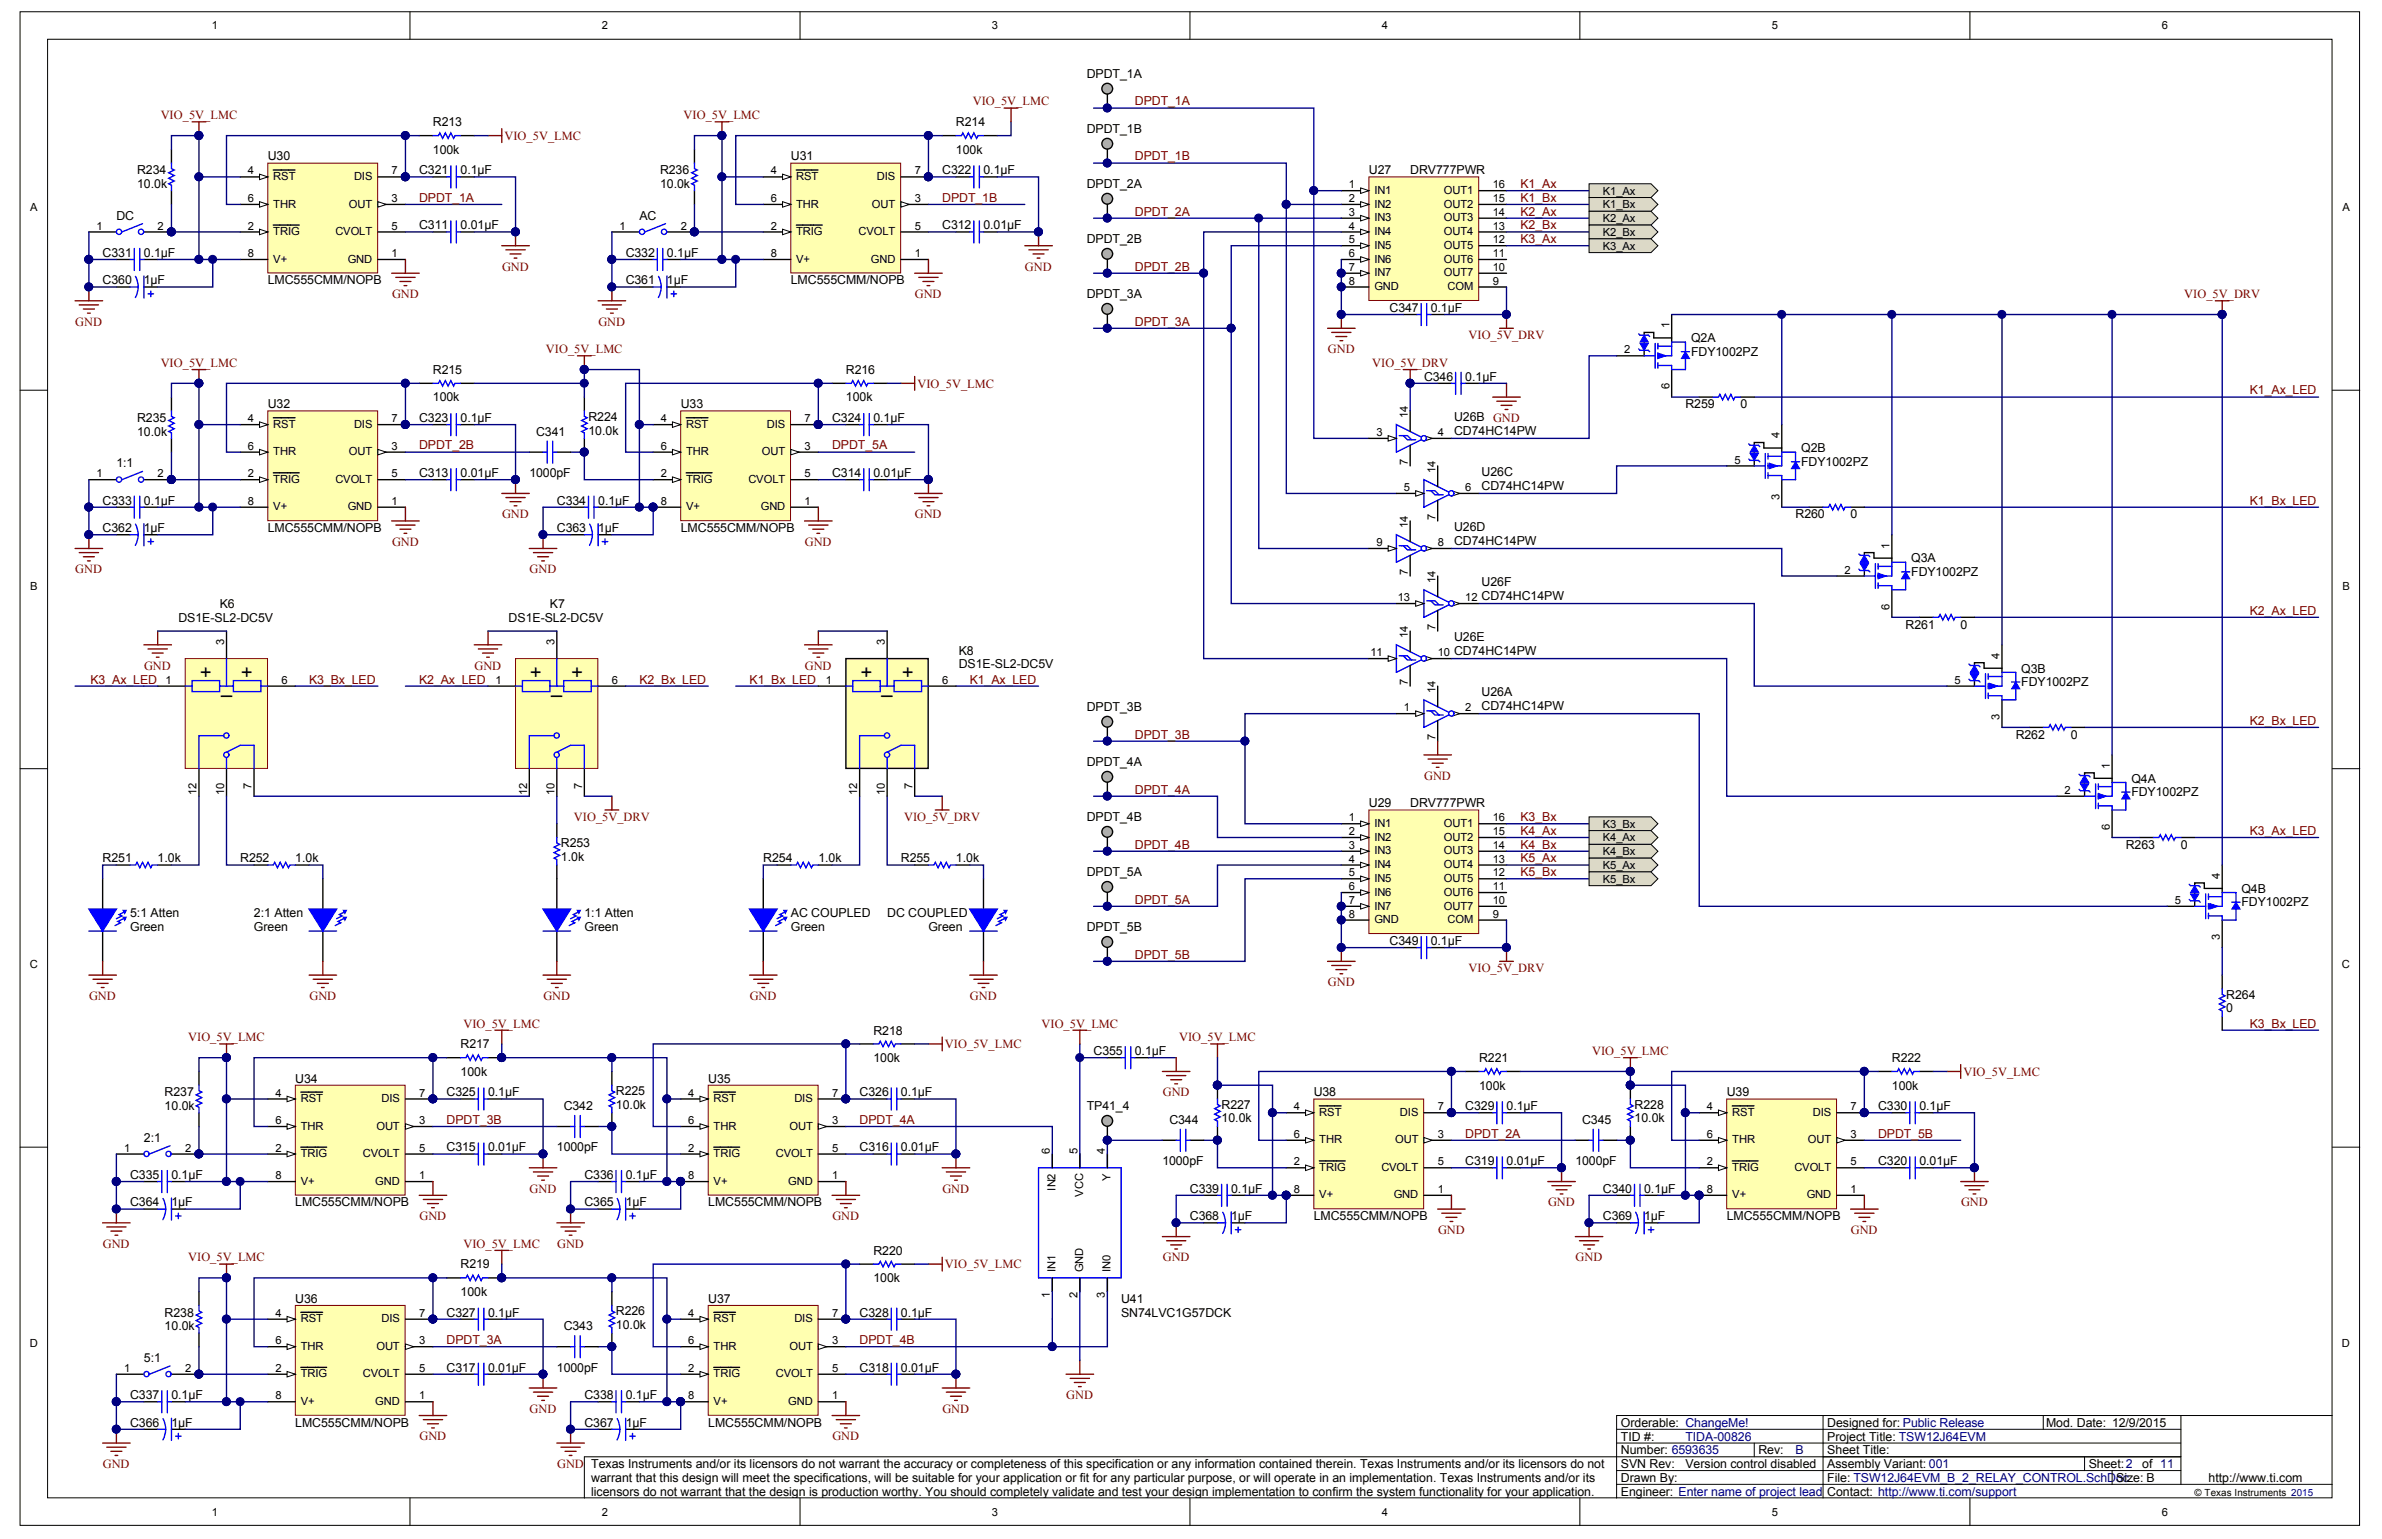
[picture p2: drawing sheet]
<svg xmlns="http://www.w3.org/2000/svg" width="432mm" height="279mm" viewBox="0 0 432 279" stroke-linecap="round" stroke-linejoin="round" font-family="sans-serif">
<defs><g id="words">
<g font-size="3.6">
<text x="38.6" y="123" transform="rotate(-90 38.6 123)">+</text>
<text x="40.1" y="125.6">_</text>
<text x="46" y="123" transform="rotate(-90 46 123)">+</text>
<text x="98.4" y="123" transform="rotate(-90 98.4 123)">+</text>
<text x="99.9" y="125.6">_</text>
<text x="105.9" y="123" transform="rotate(-90 105.9 123)">+</text>
<text x="158.3" y="123" transform="rotate(-90 158.3 123)">+</text>
<text x="159.8" y="125.6">_</text>
<text x="165.8" y="123" transform="rotate(-90 165.8 123)">+</text>
</g>
<g font-size="2.2">
<text x="197" y="14.1">DPDT_1A</text>
<text x="78.5" y="22.9">R213</text>
<text x="173.3" y="22.9">R214</text>
<text x="48.5" y="29.1">U30</text>
<text x="78.5" y="27.9">100k</text>
<text x="143.4" y="29.1">U31</text>
<text x="173.3" y="27.9">100k</text>
<text x="197" y="24.1">DPDT_1B</text>
<text x="24.9" y="34.1">10.0k</text>
<text x="24.9" y="31.6">R234</text>
<text x="76" y="31.6">C321</text>
<text x="83.5" y="31.6">0.1µF</text>
<text x="119.6" y="34.1">10.0k</text>
<text x="119.6" y="31.6">R236</text>
<text x="170.8" y="31.6">C322</text>
<text x="178.3" y="31.6">0.1µF</text>
<text x="197" y="34.1">DPDT_2A</text>
<text x="248.2" y="31.6">U27</text>
<text x="255.6" y="31.6">DRV777PWR</text>
<text x="21.1" y="39.8">DC</text>
<text x="76" y="41.6">C311</text>
<text x="83.5" y="41.6">0.01µF</text>
<text x="115.9" y="39.8">AC</text>
<text x="170.8" y="41.6">C312</text>
<text x="178.3" y="41.6">0.01µF</text>
<text x="18.6" y="46.6">C331</text>
<text x="26.1" y="46.6">0.1µF</text>
<text x="113.4" y="46.6">C332</text>
<text x="120.9" y="46.6">0.1µF</text>
<text x="197" y="44.1">DPDT_2B</text>
<text x="18.6" y="51.6">C360</text>
<text x="26.1" y="51.6">1µF</text>
<text x="48.5" y="51.6">LMC555CMM/NOPB</text>
<text x="113.4" y="51.6">C361</text>
<text x="120.9" y="51.6">1µF</text>
<text x="143.4" y="51.6">LMC555CMM/NOPB</text>
<text x="197" y="54">DPDT_3A</text>
<text x="251.9" y="56.5">C347</text>
<text x="259.4" y="56.5">0.1µF</text>
<text x="306.5" y="62">Q2A</text>
<text x="306.5" y="64.5">FDY1002PZ</text>
<text x="78.5" y="67.8">R215</text>
<text x="153.3" y="67.8">R216</text>
<text x="258.1" y="69">C346</text>
<text x="265.6" y="69">0.1µF</text>
<text x="24.9" y="76.5">R235</text>
<text x="48.5" y="74">U32</text>
<text x="76" y="76.5">C323</text>
<text x="78.5" y="72.8">100k</text>
<text x="83.5" y="76.5">0.1µF</text>
<text x="106.7" y="76.3">R224</text>
<text x="123.4" y="74">U33</text>
<text x="150.8" y="76.5">C324</text>
<text x="153.3" y="72.8">100k</text>
<text x="158.3" y="76.5">0.1µF</text>
<text x="263.6" y="76.3">U26B GND</text>
<text x="305.5" y="74">R259</text>
<text x="315.5" y="74">0</text>
<text x="24.9" y="79">10.0k</text>
<text x="97.2" y="79">C341</text>
<text x="106.7" y="78.8">10.0k</text>
<text x="263.6" y="78.8">CD74HC14PW</text>
<text x="326.5" y="82">Q2B</text>
<text x="21.1" y="84.7">1:1</text>
<text x="76" y="86.5">C313</text>
<text x="83.5" y="86.5">0.01µF</text>
<text x="96" y="86.5">1000pF</text>
<text x="150.8" y="86.5">C314</text>
<text x="158.3" y="86.5">0.01µF</text>
<text x="268.6" y="86.3">U26C</text>
<text x="268.6" y="88.8">CD74HC14PW</text>
<text x="326.5" y="84.5">FDY1002PZ</text>
<text x="18.6" y="91.5">C333</text>
<text x="26.1" y="91.5">0.1µF</text>
<text x="101" y="91.5">C334</text>
<text x="108.4" y="91.5">0.1µF</text>
<text x="325.5" y="94">R260</text>
<text x="335.5" y="94">0</text>
<text x="18.6" y="96.5">C362</text>
<text x="26.1" y="96.5">1µF</text>
<text x="48.5" y="96.5">LMC555CMM/NOPB</text>
<text x="101" y="96.5">C363</text>
<text x="108.4" y="96.5">1µF</text>
<text x="123.4" y="96.5">LMC555CMM/NOPB</text>
<text x="263.6" y="96.2">U26D</text>
<text x="263.6" y="98.7">CD74HC14PW</text>
<text x="346.5" y="102">Q3A</text>
<text x="268.6" y="106.2">U26F</text>
<text x="346.5" y="104.4">FDY1002PZ</text>
<text x="32.3" y="112.7">DS1E-SL2-DC5V</text>
<text x="39.8" y="110.2">K6</text>
<text x="92.2" y="112.7">DS1E-SL2-DC5V</text>
<text x="99.7" y="110.2">K7</text>
<text x="345.4" y="114">R261</text>
<text x="355.4" y="114">0</text>
<text x="173.8" y="118.7">K8</text>
<text x="263.6" y="116.2">U26E</text>
<text x="173.8" y="121.2">DS1E-SL2-DC5V</text>
<text x="366.4" y="122">Q3B</text>
<text x="366.4" y="124.4">FDY1002PZ</text>
<text x="197" y="128.9">DPDT_3B</text>
<text x="268.6" y="126.2">U26A</text>
<text x="268.6" y="128.7">CD74HC14PW</text>
<text x="365.4" y="133.9">R262</text>
<text x="375.4" y="133.9">0</text>
<text x="197" y="138.9">DPDT_4A</text>
<text x="386.4" y="141.9">Q4A</text>
<text x="197" y="148.9">DPDT_4B</text>
<text x="248.2" y="146.4">U29</text>
<text x="255.6" y="146.4">DRV777PWR</text>
<text x="386.4" y="144.4">FDY1002PZ</text>
<text x="101.7" y="153.6">R253</text>
<text x="385.4" y="153.9">R263</text>
<text x="395.3" y="153.9">0</text>
<text x="18.6" y="156.4">R251</text>
<text x="28.6" y="156.4">1.0k</text>
<text x="43.5" y="156.4">R252</text>
<text x="53.5" y="156.4">1.0k</text>
<text x="101.7" y="156.1">1.0k</text>
<text x="138.4" y="156.4">R254</text>
<text x="148.3" y="156.4">1.0k</text>
<text x="163.3" y="156.4">R255</text>
<text x="173.3" y="156.4">1.0k</text>
<text x="197" y="158.9">DPDT_5A</text>
<text x="406.3" y="161.9">Q4B</text>
<text x="23.6" y="166.3">5:1 Atten</text>
<text x="46" y="166.3">2:1 Atten</text>
<text x="105.9" y="166.3">1:1 Atten</text>
<text x="143.4" y="166.3">AC COUPLED</text>
<text x="160.8" y="166.3">DC COUPLED</text>
<text x="406.3" y="164.4">FDY1002PZ</text>
<text x="23.6" y="168.8">Green</text>
<text x="46" y="168.8">Green</text>
<text x="105.9" y="168.8">Green</text>
<text x="143.4" y="168.8">Green</text>
<text x="168.3" y="168.8">Green</text>
<text x="197" y="168.8">DPDT_5B</text>
<text x="251.9" y="171.3">C349</text>
<text x="259.4" y="171.3">0.1µF</text>
<text x="403.6" y="183.6">0</text>
<text x="403.6" y="181.1">R264</text>
<text x="83.5" y="190.1">R217</text>
<text x="158.3" y="187.6">R218</text>
<text x="198.2" y="191.3">C355</text>
<text x="205.7" y="191.3">0.1µF</text>
<text x="53.5" y="196.3">U34</text>
<text x="83.5" y="195.1">100k</text>
<text x="128.4" y="196.3">U35</text>
<text x="158.3" y="192.6">100k</text>
<text x="268.1" y="197.6">100k</text>
<text x="268.1" y="192.6">R221</text>
<text x="342.9" y="197.6">100k</text>
<text x="342.9" y="192.6">R222</text>
<text x="29.8" y="201.3">10.0k</text>
<text x="29.8" y="198.8">R237</text>
<text x="81" y="198.8">C325</text>
<text x="88.5" y="198.8">0.1µF</text>
<text x="102.2" y="201.3">C342</text>
<text x="111.7" y="201">10.0k</text>
<text x="111.7" y="198.5">R225</text>
<text x="155.8" y="198.8">C326</text>
<text x="163.3" y="198.8">0.1µF</text>
<text x="197" y="201.3">TP41_4</text>
<text x="212" y="203.8">C344</text>
<text x="221.4" y="203.5">10.0k</text>
<text x="221.4" y="201">R227</text>
<text x="238.1" y="198.8">U38</text>
<text x="265.6" y="201.3">C329</text>
<text x="273.1" y="201.3">0.1µF</text>
<text x="286.8" y="203.8">C345</text>
<text x="296.3" y="203.5">10.0k</text>
<text x="296.3" y="201">R228</text>
<text x="313" y="198.8">U39</text>
<text x="340.5" y="201.3">C330</text>
<text x="347.9" y="201.3">0.1µF</text>
<text x="26.1" y="207">2:1</text>
<text x="81" y="208.8">C315</text>
<text x="88.5" y="208.8">0.01µF</text>
<text x="101" y="208.8">1000pF</text>
<text x="155.8" y="208.8">C316</text>
<text x="163.3" y="208.8">0.01µF</text>
<text x="23.6" y="213.7">C335</text>
<text x="31.1" y="213.7">0.1µF</text>
<text x="105.9" y="213.7">C336</text>
<text x="113.4" y="213.7">0.1µF</text>
<text x="210.7" y="211.3">1000pF</text>
<text x="265.6" y="211.3">C319</text>
<text x="273.1" y="211.3">0.01µF</text>
<text x="285.6" y="211.3">1000pF</text>
<text x="340.5" y="211.3">C320</text>
<text x="347.9" y="211.3">0.01µF</text>
<text x="23.6" y="218.7">C364</text>
<text x="31.1" y="218.7">1µF</text>
<text x="53.5" y="218.7">LMC555CMM/NOPB</text>
<text x="105.9" y="218.7">C365</text>
<text x="113.4" y="218.7">1µF</text>
<text x="128.4" y="218.7">LMC555CMM/NOPB</text>
<text x="215.7" y="216.2">C339</text>
<text x="215.7" y="221.2">C368</text>
<text x="223.2" y="216.2">0.1µF</text>
<text x="223.2" y="221.2">1µF</text>
<text x="238.1" y="221.2">LMC555CMM/NOPB</text>
<text x="290.6" y="216.2">C340</text>
<text x="290.6" y="221.2">C369</text>
<text x="298" y="216.2">0.1µF</text>
<text x="298" y="221.2">1µF</text>
<text x="313" y="221.2">LMC555CMM/NOPB</text>
<text x="158.3" y="227.5">R220</text>
<text x="83.5" y="230">R219</text>
<text x="158.3" y="232.5">100k</text>
<text x="29.8" y="238.7">R238</text>
<text x="53.5" y="236.2">U36</text>
<text x="81" y="238.7">C327</text>
<text x="83.5" y="235">100k</text>
<text x="88.5" y="238.7">0.1µF</text>
<text x="111.7" y="238.5">R226</text>
<text x="128.4" y="236.2">U37</text>
<text x="155.8" y="238.7">C328</text>
<text x="163.3" y="238.7">0.1µF</text>
<text x="203.2" y="236.2">U41</text>
<text x="203.2" y="238.7">SN74LVC1G57DCK</text>
<text x="29.8" y="241.2">10.0k</text>
<text x="102.2" y="241.2">C343</text>
<text x="111.7" y="241">10.0k</text>
<text x="26.1" y="246.9">5:1</text>
<text x="81" y="248.7">C317</text>
<text x="88.5" y="248.7">0.01µF</text>
<text x="101" y="248.7">1000pF</text>
<text x="155.8" y="248.7">C318</text>
<text x="163.3" y="248.7">0.01µF</text>
<text x="23.6" y="253.7">C337</text>
<text x="31.1" y="253.7">0.1µF</text>
<text x="105.9" y="253.7">C338</text>
<text x="113.4" y="253.7">0.1µF</text>
<text x="23.6" y="258.7">C366</text>
<text x="31.1" y="258.7">1µF</text>
<text x="53.5" y="258.7">LMC555CMM/NOPB</text>
<text x="105.9" y="258.7">C367</text>
<text x="113.4" y="258.7">1µF</text>
<text x="128.4" y="258.7">LMC555CMM/NOPB</text>
<text x="293.8" y="263.7">Number: 6593635</text>
<text x="293.8" y="261.2">TID #:</text>
<text x="293.8" y="258.7">Orderable: ChangeMe!</text>
<text x="318.8" y="263.7">Rev:</text>
<text x="331.2" y="263.7">Sheet Title:</text>
<text x="331.2" y="261.2">Project Title: TSW12J64EVM</text>
<text x="331.2" y="258.7">Designed for: Public Release</text>
<text x="370.9" y="258.7">Mod. Date: 12/9/2015</text>
<text x="107.2" y="266.2">Texas Instruments and/or its licensors do not warrant the accuracy or completeness of this specification or any information contained therein. Texas Instruments and/or its licensors do not</text>
<text x="107.2" y="268.7">warrant that this design will meet the specifications, will be suitable for your application or fit for any particular purpose, or will operate in an implementation. Texas Instruments and/or its</text>
<text x="293.8" y="268.7">Drawn By:</text>
<text x="293.8" y="266.2">SVN Rev:</text>
<text x="305.5" y="266.2">Version control disabled</text>
<text x="331.2" y="268.7">File: TSW12J64EVM_B_2_RELAY_CONTROL.SchDoc</text>
<text x="331.2" y="266.2">Assembly Variant: 001</text>
<text x="378.6" y="266.2">Sheet:2</text>
<text x="383.6" y="268.7">Size: B</text>
<text x="388.4" y="266.2">of 11</text>
<text x="400.4" y="268.7">http://www.ti.com</text>
<text x="107.2" y="271.2">licensors do not warrant that the design is production worthy. You should completely validate and test your design implementation to confirm the system functionality for your application.</text>
<text x="293.8" y="271.2">Engineer: Enter name of project lead</text>
<text x="331.2" y="271.2">Contact: http://www.ti.com/support</text>
</g>
<g font-size="2.2" fill="#800000">
<text x="29.1" y="21.6">VIO_5V_LMC</text>
<text x="123.9" y="21.6">VIO_5V_LMC</text>
<text x="176.3" y="19.1">VIO_5V_LMC</text>
<text x="205.7" y="19.1">DPDT_1A</text>
<text x="91.4" y="25.3">VIO_5V_LMC</text>
<text x="205.7" y="29.1">DPDT_1B</text>
<text x="275.6" y="34.1">K1_Ax</text>
<text x="76" y="36.6">DPDT_1A</text>
<text x="170.8" y="36.6">DPDT_1B</text>
<text x="205.7" y="39.1">DPDT_2A</text>
<text x="275.6" y="36.6">K1_Bx</text>
<text x="275.6" y="39.1">K2_Ax</text>
<text x="275.6" y="41.6">K2_Bx</text>
<text x="275.6" y="44.1">K3_Ax</text>
<text x="91" y="49.1">GND</text>
<text x="185.8" y="49.1">GND</text>
<text x="205.7" y="49.1">DPDT_2B</text>
<text x="13.7" y="59">GND</text>
<text x="71.1" y="54">GND</text>
<text x="108.5" y="59">GND</text>
<text x="165.9" y="54">GND</text>
<text x="205.7" y="59">DPDT_3A</text>
<text x="396" y="54">VIO_5V_DRV</text>
<text x="99" y="64">VIO_5V_LMC</text>
<text x="240.7" y="64">GND</text>
<text x="266.2" y="61.5">VIO_5V_DRV</text>
<text x="29.1" y="66.5">VIO_5V_LMC</text>
<text x="166.3" y="70.3">VIO_5V_LMC</text>
<text x="248.8" y="66.5">VIO_5V_DRV</text>
<text x="407.8" y="71.5">K1_Ax_LED</text>
<text x="76" y="81.5">DPDT_2B</text>
<text x="150.8" y="81.5">DPDT_5A</text>
<text x="91" y="94">GND</text>
<text x="165.9" y="94">GND</text>
<text x="407.8" y="91.5">K1_Bx_LED</text>
<text x="71.1" y="99">GND</text>
<text x="145.9" y="99">GND</text>
<text x="13.7" y="103.9">GND</text>
<text x="96" y="103.9">GND</text>
<text x="407.8" y="111.5">K2_Ax_LED</text>
<text x="16.4" y="123.9">K3_Ax_LED</text>
<text x="26.1" y="121.4">GND</text>
<text x="56" y="123.9">K3_Bx_LED</text>
<text x="76" y="123.9">K2_Ax_LED</text>
<text x="86" y="121.4">GND</text>
<text x="115.9" y="123.9">K2_Bx_LED</text>
<text x="135.9" y="123.9">K1_Bx_LED</text>
<text x="145.9" y="121.4">GND</text>
<text x="175.8" y="123.9">K1_Ax_LED</text>
<text x="407.8" y="131.4">K2_Bx_LED</text>
<text x="205.7" y="133.9">DPDT_3B</text>
<text x="205.7" y="143.9">DPDT_4A</text>
<text x="258.2" y="141.4">GND</text>
<text x="104" y="148.9">VIO_5V_DRV</text>
<text x="163.9" y="148.9">VIO_5V_DRV</text>
<text x="275.6" y="148.9">K3_Bx</text>
<text x="205.7" y="153.9">DPDT_4B</text>
<text x="275.6" y="153.9">K4_Bx</text>
<text x="275.6" y="151.4">K4_Ax</text>
<text x="407.8" y="151.4">K3_Ax_LED</text>
<text x="275.6" y="156.4">K5_Ax</text>
<text x="275.6" y="158.9">K5_Bx</text>
<text x="205.7" y="163.9">DPDT_5A</text>
<text x="205.7" y="173.8">DPDT_5B</text>
<text x="240.7" y="178.8">GND</text>
<text x="266.2" y="176.3">VIO_5V_DRV</text>
<text x="16.1" y="181.3">GND</text>
<text x="56.1" y="181.3">GND</text>
<text x="98.5" y="181.3">GND</text>
<text x="135.9" y="181.3">GND</text>
<text x="175.8" y="181.3">GND</text>
<text x="34.1" y="188.8">VIO_5V_LMC</text>
<text x="84" y="186.3">VIO_5V_LMC</text>
<text x="171.3" y="190">VIO_5V_LMC</text>
<text x="188.8" y="186.3">VIO_5V_LMC</text>
<text x="213.8" y="188.8">VIO_5V_LMC</text>
<text x="288.6" y="191.3">VIO_5V_LMC</text>
<text x="407.8" y="186.3">K3_Bx_LED</text>
<text x="355.9" y="195">VIO_5V_LMC</text>
<text x="81" y="203.8">DPDT_3B</text>
<text x="155.8" y="203.8">DPDT_4A</text>
<text x="210.8" y="198.8">GND</text>
<text x="265.6" y="206.3">DPDT_2A</text>
<text x="340.5" y="206.3">DPDT_5B</text>
<text x="76.1" y="221.2">GND</text>
<text x="96" y="216.2">GND</text>
<text x="150.9" y="221.2">GND</text>
<text x="170.8" y="216.2">GND</text>
<text x="280.6" y="218.7">GND</text>
<text x="355.5" y="218.7">GND</text>
<text x="18.6" y="226.2">GND</text>
<text x="84" y="226.2">VIO_5V_LMC</text>
<text x="101" y="226.2">GND</text>
<text x="260.7" y="223.7">GND</text>
<text x="335.5" y="223.7">GND</text>
<text x="34.1" y="228.7">VIO_5V_LMC</text>
<text x="171.3" y="230">VIO_5V_LMC</text>
<text x="210.8" y="228.7">GND</text>
<text x="285.6" y="228.7">GND</text>
<text x="81" y="243.7">DPDT_3A</text>
<text x="155.8" y="243.7">DPDT_4B</text>
<text x="96" y="256.2">GND</text>
<text x="170.8" y="256.2">GND</text>
<text x="193.3" y="253.7">GND</text>
<text x="76.1" y="261.1">GND</text>
<text x="150.9" y="261.1">GND</text>
<text x="18.6" y="266.1">GND</text>
<text x="101" y="266.1">GND</text>
</g>
<g font-size="2.2" fill="#000080">
<text x="305.5" y="261.2">TIDA-00826</text>
<text x="325.5" y="263.7">B</text>
</g>
<g font-size="2">
<text x="38.4" y="5.3">1</text>
<text x="109.1" y="5.3">2</text>
<text x="179.8" y="5.3">3</text>
<text x="250.5" y="5.3">4</text>
<text x="321.2" y="5.3">5</text>
<text x="391.9" y="5.3">6</text>
<text x="44.9" y="31.6">4</text>
<text x="49.5" y="32.7">RST</text>
<text x="64.2" y="32.7">DIS</text>
<text x="71" y="31.6">7</text>
<text x="139.7" y="31.6">4</text>
<text x="144.3" y="32.7">RST</text>
<text x="159" y="32.7">DIS</text>
<text x="165.8" y="31.6">7</text>
<text x="244.5" y="34.1">1</text>
<text x="249.1" y="35.1">IN1</text>
<text x="261.7" y="35.1">OUT1</text>
<text x="270.6" y="34.1">16</text>
<text x="290.6" y="35.3">K1_Ax</text>
<text x="5.5" y="38.3">A</text>
<text x="17.5" y="41.6">1</text>
<text x="28.6" y="41.6">2</text>
<text x="44.9" y="41.6">2</text>
<text x="44.9" y="36.6">6</text>
<text x="49.5" y="37.6">THR</text>
<text x="63.2" y="37.6">OUT</text>
<text x="71" y="36.6">3</text>
<text x="71" y="41.6">5</text>
<text x="112.3" y="41.6">1</text>
<text x="123.4" y="41.6">2</text>
<text x="139.7" y="41.6">2</text>
<text x="139.7" y="36.6">6</text>
<text x="144.3" y="37.6">THR</text>
<text x="158.1" y="37.6">OUT</text>
<text x="165.8" y="36.6">3</text>
<text x="165.8" y="41.6">5</text>
<text x="244.5" y="36.6">2</text>
<text x="244.5" y="39.1">3</text>
<text x="244.5" y="41.6">4</text>
<text x="249.1" y="37.6">IN2</text>
<text x="249.1" y="40.1">IN3</text>
<text x="261.7" y="40.1">OUT3</text>
<text x="261.7" y="37.6">OUT2</text>
<text x="270.6" y="41.6">13</text>
<text x="270.6" y="39.1">14</text>
<text x="270.6" y="36.6">15</text>
<text x="290.6" y="37.8">K1_Bx</text>
<text x="290.6" y="40.3">K2_Ax</text>
<text x="424.6" y="38.3">A</text>
<text x="44.9" y="46.6">8</text>
<text x="49.5" y="42.6">TRIG</text>
<text x="49.5" y="47.6">V+</text>
<text x="60.8" y="42.6">CVOLT</text>
<text x="63" y="47.6">GND</text>
<text x="71" y="46.6">1</text>
<text x="139.7" y="46.6">8</text>
<text x="144.3" y="42.6">TRIG</text>
<text x="144.3" y="47.6">V+</text>
<text x="155.6" y="42.6">CVOLT</text>
<text x="157.9" y="47.6">GND</text>
<text x="165.8" y="46.6">1</text>
<text x="244.5" y="44.1">5</text>
<text x="244.5" y="46.6">6</text>
<text x="249.1" y="42.6">IN4</text>
<text x="249.1" y="45.1">IN5</text>
<text x="249.1" y="47.6">IN6</text>
<text x="261.7" y="47.6">OUT6</text>
<text x="261.7" y="45.1">OUT5</text>
<text x="261.7" y="42.6">OUT4</text>
<text x="270.6" y="46.6">11</text>
<text x="270.6" y="44.1">12</text>
<text x="290.6" y="42.8">K2_Bx</text>
<text x="290.6" y="45.3">K3_Ax</text>
<text x="244.5" y="49.1">7</text>
<text x="244.5" y="51.6">8</text>
<text x="249.1" y="50.1">IN7</text>
<text x="249.1" y="52.6">GND</text>
<text x="261.7" y="50.1">OUT7</text>
<text x="262.4" y="52.6">COM</text>
<text x="270.6" y="51.6">9</text>
<text x="270.6" y="49.1">10</text>
<text x="302.6" y="59.5" transform="rotate(-90 302.6 59.5)">1</text>
<text x="294.4" y="64.1">2</text>
<text x="302.6" y="70.6" transform="rotate(-90 302.6 70.6)">6</text>
<text x="44.9" y="76.6">4</text>
<text x="49.5" y="77.6">RST</text>
<text x="64.2" y="77.6">DIS</text>
<text x="71" y="76.6">7</text>
<text x="119.8" y="76.6">4</text>
<text x="124.4" y="77.6">RST</text>
<text x="139" y="77.6">DIS</text>
<text x="145.9" y="76.6">7</text>
<text x="255.2" y="75.7" transform="rotate(-90 255.2 75.7)">14</text>
<text x="44.9" y="81.6">6</text>
<text x="49.5" y="82.5">THR</text>
<text x="63.2" y="82.5">OUT</text>
<text x="71" y="81.6">3</text>
<text x="119.8" y="81.6">6</text>
<text x="124.4" y="82.5">THR</text>
<text x="138.1" y="82.5">OUT</text>
<text x="145.9" y="81.6">3</text>
<text x="249.5" y="79.1">3</text>
<text x="260.6" y="79.1">4</text>
<text x="322.6" y="79.5" transform="rotate(-90 322.6 79.5)">4</text>
<text x="17.5" y="86.6">1</text>
<text x="28.6" y="86.6">2</text>
<text x="44.9" y="86.6">2</text>
<text x="49.5" y="87.5">TRIG</text>
<text x="60.8" y="87.5">CVOLT</text>
<text x="71" y="86.6">5</text>
<text x="119.8" y="86.6">2</text>
<text x="124.4" y="87.5">TRIG</text>
<text x="135.7" y="87.5">CVOLT</text>
<text x="145.9" y="86.6">5</text>
<text x="254.5" y="89.1">5</text>
<text x="255.2" y="84.4" transform="rotate(-90 255.2 84.4)">7</text>
<text x="260.2" y="85.7" transform="rotate(-90 260.2 85.7)">14</text>
<text x="265.6" y="89.1">6</text>
<text x="314.4" y="84.1">5</text>
<text x="44.9" y="91.6">8</text>
<text x="49.5" y="92.5">V+</text>
<text x="63" y="92.5">GND</text>
<text x="71" y="91.6">1</text>
<text x="119.8" y="91.6">8</text>
<text x="124.4" y="92.5">V+</text>
<text x="137.9" y="92.5">GND</text>
<text x="145.9" y="91.6">1</text>
<text x="255.2" y="95.7" transform="rotate(-90 255.2 95.7)">14</text>
<text x="260.2" y="94.3" transform="rotate(-90 260.2 94.3)">7</text>
<text x="322.6" y="90.6" transform="rotate(-90 322.6 90.6)">3</text>
<text x="249.5" y="99">9</text>
<text x="260.6" y="99">8</text>
<text x="342.5" y="99.5" transform="rotate(-90 342.5 99.5)">1</text>
<text x="5.5" y="106.9">B</text>
<text x="255.2" y="104.3" transform="rotate(-90 255.2 104.3)">7</text>
<text x="260.2" y="105.7" transform="rotate(-90 260.2 105.7)">14</text>
<text x="334.4" y="104">2</text>
<text x="424.6" y="106.9">B</text>
<text x="253.4" y="109">13</text>
<text x="265.6" y="109">12 CD74HC14PW</text>
<text x="342.5" y="110.5" transform="rotate(-90 342.5 110.5)">6</text>
<text x="40.6" y="116.9" transform="rotate(-90 40.6 116.9)">3</text>
<text x="100.5" y="116.9" transform="rotate(-90 100.5 116.9)">3</text>
<text x="160.4" y="116.9" transform="rotate(-90 160.4 116.9)">3</text>
<text x="248.4" y="119">11</text>
<text x="255.2" y="115.7" transform="rotate(-90 255.2 115.7)">14</text>
<text x="260.2" y="114.3" transform="rotate(-90 260.2 114.3)">7</text>
<text x="260.6" y="119">10 CD74HC14PW</text>
<text x="362.5" y="119.4" transform="rotate(-90 362.5 119.4)">4</text>
<text x="30" y="124">1</text>
<text x="51" y="124">6</text>
<text x="89.8" y="124">1</text>
<text x="110.9" y="124">6</text>
<text x="149.7" y="124">1</text>
<text x="170.8" y="124">6</text>
<text x="255.2" y="124.3" transform="rotate(-90 255.2 124.3)">7</text>
<text x="260.2" y="125.6" transform="rotate(-90 260.2 125.6)">14</text>
<text x="354.3" y="124">5</text>
<text x="254.5" y="129">1</text>
<text x="265.6" y="129">2</text>
<text x="362.5" y="130.5" transform="rotate(-90 362.5 130.5)">3</text>
<text x="260.2" y="134.3" transform="rotate(-90 260.2 134.3)">7</text>
<text x="45.6" y="143" transform="rotate(-90 45.6 143)">7</text>
<text x="105.5" y="143" transform="rotate(-90 105.5 143)">7</text>
<text x="165.4" y="143" transform="rotate(-90 165.4 143)">7</text>
<text x="374.3" y="143.9">2</text>
<text x="382.4" y="139.4" transform="rotate(-90 382.4 139.4)">1</text>
<text x="35.6" y="144.1" transform="rotate(-90 35.6 144.1)">12</text>
<text x="40.6" y="144.1" transform="rotate(-90 40.6 144.1)">10</text>
<text x="95.5" y="144.1" transform="rotate(-90 95.5 144.1)">12</text>
<text x="100.5" y="144.1" transform="rotate(-90 100.5 144.1)">10</text>
<text x="155.4" y="144.1" transform="rotate(-90 155.4 144.1)">12</text>
<text x="160.4" y="144.1" transform="rotate(-90 160.4 144.1)">10</text>
<text x="244.5" y="148.9">1</text>
<text x="249.1" y="149.9">IN1</text>
<text x="261.7" y="149.9">OUT1</text>
<text x="270.6" y="148.9">16</text>
<text x="244.5" y="151.4">2</text>
<text x="244.5" y="153.9">3</text>
<text x="249.1" y="152.4">IN2</text>
<text x="249.1" y="154.9">IN3</text>
<text x="261.7" y="154.9">OUT3</text>
<text x="261.7" y="152.4">OUT2</text>
<text x="270.6" y="153.9">14</text>
<text x="270.6" y="151.4">15</text>
<text x="290.6" y="150.1">K3_Bx</text>
<text x="290.6" y="152.6">K4_Ax</text>
<text x="290.6" y="155.1">K4_Bx</text>
<text x="382.4" y="150.5" transform="rotate(-90 382.4 150.5)">6</text>
<text x="244.5" y="156.4">4</text>
<text x="244.5" y="158.9">5</text>
<text x="244.5" y="161.4">6</text>
<text x="249.1" y="157.4">IN4</text>
<text x="249.1" y="159.9">IN5</text>
<text x="261.7" y="159.9">OUT5</text>
<text x="261.7" y="157.4">OUT4</text>
<text x="270.6" y="161.4">11</text>
<text x="270.6" y="158.9">12</text>
<text x="270.6" y="156.4">13</text>
<text x="290.6" y="157.6">K5_Ax</text>
<text x="290.6" y="160">K5_Bx</text>
<text x="402.4" y="159.3" transform="rotate(-90 402.4 159.3)">4</text>
<text x="244.5" y="163.9">7</text>
<text x="244.5" y="166.4">8</text>
<text x="249.1" y="162.4">IN6</text>
<text x="249.1" y="164.9">IN7</text>
<text x="249.1" y="167.4">GND</text>
<text x="261.7" y="164.9">OUT7</text>
<text x="261.7" y="162.4">OUT6</text>
<text x="262.4" y="167.4">COM</text>
<text x="270.6" y="166.4">9</text>
<text x="270.6" y="163.9">10</text>
<text x="394.2" y="163.9">5</text>
<text x="402.4" y="170.5" transform="rotate(-90 402.4 170.5)">3</text>
<text x="5.4" y="175.5">C</text>
<text x="424.5" y="175.5">C</text>
<text x="49.9" y="198.8">4</text>
<text x="49.9" y="203.8">6</text>
<text x="54.5" y="199.8">RST</text>
<text x="69.2" y="199.8">DIS</text>
<text x="76" y="203.8">3</text>
<text x="76" y="198.8">7</text>
<text x="124.8" y="198.8">4</text>
<text x="124.8" y="203.8">6</text>
<text x="129.4" y="199.8">RST</text>
<text x="144" y="199.8">DIS</text>
<text x="150.8" y="203.8">3</text>
<text x="150.8" y="198.8">7</text>
<text x="234.6" y="201.3">4</text>
<text x="239.2" y="202.3">RST</text>
<text x="253.8" y="202.3">DIS</text>
<text x="260.6" y="201.3">7</text>
<text x="309.4" y="201.3">4</text>
<text x="314" y="202.3">RST</text>
<text x="328.6" y="202.3">DIS</text>
<text x="335.5" y="201.3">7</text>
<text x="22.5" y="208.8">1</text>
<text x="33.6" y="208.8">2</text>
<text x="49.9" y="208.8">2</text>
<text x="54.5" y="209.8">TRIG</text>
<text x="54.5" y="204.8">THR</text>
<text x="65.8" y="209.8">CVOLT</text>
<text x="68.2" y="204.8">OUT</text>
<text x="76" y="208.8">5</text>
<text x="124.8" y="208.8">2</text>
<text x="129.4" y="209.8">TRIG</text>
<text x="129.4" y="204.8">THR</text>
<text x="140.7" y="209.8">CVOLT</text>
<text x="143.1" y="204.8">OUT</text>
<text x="150.8" y="208.8">5</text>
<text x="190.3" y="209.3" transform="rotate(-90 190.3 209.3)">6</text>
<text x="195.3" y="209.3" transform="rotate(-90 195.3 209.3)">5</text>
<text x="200.3" y="209.3" transform="rotate(-90 200.3 209.3)">4</text>
<text x="234.6" y="206.3">6</text>
<text x="239.2" y="207.3">THR</text>
<text x="252.9" y="207.3">OUT</text>
<text x="260.6" y="206.3">3</text>
<text x="309.4" y="206.3">6</text>
<text x="314" y="207.3">THR</text>
<text x="327.7" y="207.3">OUT</text>
<text x="335.5" y="206.3">3</text>
<text x="49.9" y="213.8">8</text>
<text x="54.5" y="214.8">V+</text>
<text x="68" y="214.8">GND</text>
<text x="76" y="213.8">1</text>
<text x="124.8" y="213.8">8</text>
<text x="129.4" y="214.8">V+</text>
<text x="142.9" y="214.8">GND</text>
<text x="150.8" y="213.8">1</text>
<text x="191.3" y="215.9" transform="rotate(-90 191.3 215.9)">IN2</text>
<text x="201.3" y="214.1" transform="rotate(-90 201.3 214.1)">Y</text>
<text x="234.6" y="211.3">2</text>
<text x="239.2" y="212.3">TRIG</text>
<text x="250.4" y="212.3">CVOLT</text>
<text x="260.6" y="211.3">5</text>
<text x="309.4" y="211.3">2</text>
<text x="314" y="212.3">TRIG</text>
<text x="325.3" y="212.3">CVOLT</text>
<text x="335.5" y="211.3">5</text>
<text x="196.3" y="217" transform="rotate(-90 196.3 217)">VCC</text>
<text x="234.6" y="216.3">8</text>
<text x="239.2" y="217.3">V+</text>
<text x="252.6" y="217.3">GND</text>
<text x="260.6" y="216.3">1</text>
<text x="309.4" y="216.3">8</text>
<text x="314" y="217.3">V+</text>
<text x="327.5" y="217.3">GND</text>
<text x="335.5" y="216.3">1</text>
<text x="191.3" y="230.7" transform="rotate(-90 191.3 230.7)">IN1</text>
<text x="196.3" y="230.7" transform="rotate(-90 196.3 230.7)">GND</text>
<text x="201.3" y="230.7" transform="rotate(-90 201.3 230.7)">IN0</text>
<text x="49.9" y="238.8">4</text>
<text x="54.5" y="239.8">RST</text>
<text x="69.2" y="239.8">DIS</text>
<text x="76" y="238.8">7</text>
<text x="124.8" y="238.8">4</text>
<text x="129.4" y="239.8">RST</text>
<text x="144" y="239.8">DIS</text>
<text x="150.8" y="238.8">7</text>
<text x="190.3" y="235.3" transform="rotate(-90 190.3 235.3)">1</text>
<text x="195.3" y="235.3" transform="rotate(-90 195.3 235.3)">2</text>
<text x="200.3" y="235.3" transform="rotate(-90 200.3 235.3)">3</text>
<text x="5.4" y="244.1">D</text>
<text x="49.9" y="243.8">6</text>
<text x="54.5" y="244.7">THR</text>
<text x="68.2" y="244.7">OUT</text>
<text x="76" y="243.8">3</text>
<text x="124.8" y="243.8">6</text>
<text x="129.4" y="244.7">THR</text>
<text x="143.1" y="244.7">OUT</text>
<text x="150.8" y="243.8">3</text>
<text x="424.5" y="244.1">D</text>
<text x="22.5" y="248.8">1</text>
<text x="33.6" y="248.8">2</text>
<text x="49.9" y="248.8">2</text>
<text x="54.5" y="249.7">TRIG</text>
<text x="65.8" y="249.7">CVOLT</text>
<text x="76" y="248.8">5</text>
<text x="124.8" y="248.8">2</text>
<text x="129.4" y="249.7">TRIG</text>
<text x="140.7" y="249.7">CVOLT</text>
<text x="150.8" y="248.8">5</text>
<text x="49.9" y="253.7">8</text>
<text x="54.5" y="254.7">V+</text>
<text x="68" y="254.7">GND</text>
<text x="76" y="253.7">1</text>
<text x="124.8" y="253.7">8</text>
<text x="129.4" y="254.7">V+</text>
<text x="142.9" y="254.7">GND</text>
<text x="150.8" y="253.7">1</text>
<text x="38.4" y="274.8">1</text>
<text x="109.1" y="274.8">2</text>
<text x="179.8" y="274.8">3</text>
<text x="250.5" y="274.8">4</text>
<text x="321.2" y="274.8">5</text>
<text x="391.9" y="274.8">6</text>
</g>
<text font-size="1.8" x="397.8" y="271.3">© Texas Instruments 2015</text>
</g></defs>
<g fill="#fff" stroke="#000" stroke-width=".18">
<path d="M3.6 2.1h424.1v274.5h-424.1z"/>
<path d="M8.6 7.1h414.1v264.5h-414.1z"/>
</g>
<g fill="none" stroke="#000" stroke-width=".18">
<path d="M74.3 2.1v5M145 2.1v5M215.7 2.1v5M286.4 2.1v5M357.1 2.1v5M3.6 70.8h5M422.8 70.8h5M3.6 139.4h5M422.8 139.4h5M3.6 208h5M422.8 208h5M293.1 259.2h102.2"/>
<path d="M330.5 256.7h-37.4v14.9M370.4 256.7v2.5M395.3 256.7v12.4M422.8 256.7h-92.3v14.9M74.3 271.6v5M145 271.6v5M215.7 271.6v5M286.4 271.6v5M293.1 269.1h129.7M293.1 266.6h102.2M293.1 261.7h102.2M318 261.7v2.4"/>
<path d="M357.1 271.6v5M377.9 264.1v2.5M382.9 266.6v2.5M395.3 264.1h-289.4v7.5"/>
</g>
<path d="M16.1 42.1h5M26.1 42.1h5" fill="none" stroke="#000" stroke-width=".25"/>
<circle cx="31.1" cy="42" r=".72" fill="#000080" stroke="#000080" stroke-width=".18"/>
<g fill="none" stroke="#00f" stroke-width=".25">
<path d="M25.8 40.6l-3.7 1.5"/>
<circle cx="21.6" cy="42" r=".47"/>
<circle cx="25.6" cy="42" r=".47"/>
</g>
<path d="M248.1 146.9h20v22.4h-20z" fill="#ffffb0" stroke="#800000" stroke-width=".18"/>
<path d="M243.2 149.4h4.9" fill="none" stroke="#000" stroke-width=".25"/>
<path d="M246.6 148.9l1.5 .5-1.5 .5z" fill="#fff" stroke="#000" stroke-width=".18"/>
<path d="M243.2 151.9h4.9" fill="none" stroke="#000" stroke-width=".25"/>
<path d="M246.6 151.4l1.5 .5-1.5 .5z" fill="#fff" stroke="#000" stroke-width=".18"/>
<path d="M243.2 154.3h4.9" fill="none" stroke="#000" stroke-width=".25"/>
<path d="M246.6 153.8l1.5 .5-1.5 .5z" fill="#fff" stroke="#000" stroke-width=".18"/>
<path d="M243.2 156.8h4.9" fill="none" stroke="#000" stroke-width=".25"/>
<path d="M246.6 156.3l1.5 .5-1.5 .5z" fill="#fff" stroke="#000" stroke-width=".18"/>
<path d="M243.2 159.3h4.9" fill="none" stroke="#000" stroke-width=".25"/>
<path d="M246.6 158.8l1.5 .5-1.5 .5z" fill="#fff" stroke="#000" stroke-width=".18"/>
<path d="M243.2 161.8h4.9" fill="none" stroke="#000" stroke-width=".25"/>
<path d="M246.6 161.3l1.5 .5-1.5 .5z" fill="#fff" stroke="#000" stroke-width=".18"/>
<path d="M243.2 164.3h4.9" fill="none" stroke="#000" stroke-width=".25"/>
<path d="M246.6 163.8l1.5 .5-1.5 .5z" fill="#fff" stroke="#000" stroke-width=".18"/>
<g fill="#000080" stroke="#000080" stroke-width=".18">
<circle cx="243.1" cy="164.3" r=".72"/>
<circle cx="243.1" cy="166.8" r=".72"/>
<circle cx="125.9" cy="42" r=".72"/>
<circle cx="31.1" cy="86.9" r=".72"/>
<circle cx="36" cy="209.2" r=".72"/>
<circle cx="36" cy="249.1" r=".72"/>
</g>
<g fill="none" stroke="#000" stroke-width=".25">
<path d="M110.9 42.1h5M120.9 42.1h5M16.1 87h5M26.1 87h5M268.1 159.3h5M268.1 156.8h5M268.1 154.3h5M268.1 151.9h5M268.1 149.4h5M243.2 166.8h4.9M268.1 166.8h5M268.1 164.3h5"/>
<path d="M268.1 161.8h5M21.1 209.2h5M31.1 209.2h5M21.1 249.2h5M31.1 249.2h5"/>
</g>
<g fill="none" stroke="#00f" stroke-width=".25">
<path d="M120.7 40.6l-3.8 1.5M25.8 85.5l-3.7 1.5M30.8 207.8l-3.7 1.4M30.8 247.7l-3.7 1.5"/>
<circle cx="116.4" cy="42" r=".47"/>
<circle cx="120.4" cy="42" r=".47"/>
<circle cx="21.6" cy="86.9" r=".47"/>
<circle cx="25.6" cy="86.9" r=".47"/>
<circle cx="26.6" cy="209.2" r=".47"/>
<circle cx="30.6" cy="209.2" r=".47"/>
<circle cx="26.6" cy="249.1" r=".47"/>
<circle cx="30.6" cy="249.1" r=".47"/>
</g>
<path d="M48.5 29.6h20v19.9h-20z" fill="#ffffb0" stroke="#800000" stroke-width=".18"/>
<path d="M43.6 42.1h4.9" fill="none" stroke="#000" stroke-width=".25"/>
<path d="M47 41.6l1.5 .5-1.5 .5z" fill="#fff" stroke="#000" stroke-width=".18"/>
<path d="M68.5 37.1h5M49.5 40.8h4.7" fill="none" stroke="#000" stroke-width=".25"/>
<path d="M68.5 36.6l1.5 .5-1.5 .5z" fill="#fff" stroke="#000" stroke-width=".18"/>
<path d="M43.6 32.1h4.9" fill="none" stroke="#000" stroke-width=".25"/>
<path d="M47 31.6l1.5 .5-1.5 .5z" fill="#fff" stroke="#000" stroke-width=".18"/>
<path d="M43.6 37.1h4.9M49.5 30.8h4M68.5 42.1h5" fill="none" stroke="#000" stroke-width=".25"/>
<path d="M47 36.6l1.5 .5-1.5 .5z" fill="#fff" stroke="#000" stroke-width=".18"/>
<path d="M68.5 32.1h5M76 24.6h2.5M78.5 32.1h2.5M83.5 32.1h2.5M83.5 24.6h2.5M21.1 47h2.5M26.1 47h2.5M43.6 47h4.9M68.5 47h5M78.5 42.1h2.5M83.5 42.1h2.5" fill="none" stroke="#000" stroke-width=".25"/>
<g fill="#000080" stroke="#000080" stroke-width=".18">
<circle cx="73.5" cy="32.1" r=".72"/>
<circle cx="93.4" cy="42" r=".72"/>
<circle cx="31.1" cy="42" r=".72"/>
<circle cx="73.5" cy="24.6" r=".72"/>
<circle cx="16.1" cy="47" r=".72"/>
</g>
<path d="M88.5 24.6h2.5M91 23.3v2.5M71 49.5h5M71.7 50.3h3.5M72.5 51h2M73.2 51.8h.5M73.5 47v2.5M91 44.6h5M91.7 45.3h3.5M92.5 46h2M93.2 46.8h.5M93.5 42.1v2.5" fill="none" stroke="#800000" stroke-width=".25"/>
<g fill="none" stroke="#00f" stroke-width=".25">
<path d="M78.5 24.6h1l.2-.5 .5 1 .5-1 .5 1 .5-1 .5 1 .3-.5h1M81 32.1h.7M81.7 30.1v4M82.7 30.1v4M82.7 32.1h.8M23.6 47h.7M24.3 45.1v3.9M25.3 47h.8M25.3 45.1v3.9M81 42.1h.7M81.7 40.1v4M82.7 42.1h.8"/>
<path d="M82.7 40.1v4"/>
</g>
<path d="M73.5 24.6h2.5M78.5 32.1h-5v-7.5h-32.4v12.5h2.5M86 32.1h7.5v10h-7.5M86 24.6h2.5M16.1 42.1v4.9h5M31.1 42.1h12.5M73.5 42.1h5" fill="none" stroke="#000080" stroke-width=".25"/>
<path d="M143.4 29.6h19.9v19.9h-19.9z" fill="#ffffb0" stroke="#800000" stroke-width=".18"/>
<path d="M138.4 42.1h5" fill="none" stroke="#000" stroke-width=".25"/>
<path d="M141.9 41.6l1.5 .5-1.5 .5z" fill="#fff" stroke="#000" stroke-width=".18"/>
<path d="M163.3 37.1h5M144.4 40.8h4.6" fill="none" stroke="#000" stroke-width=".25"/>
<path d="M163.3 36.6l1.5 .5-1.5 .5z" fill="#fff" stroke="#000" stroke-width=".18"/>
<path d="M138.4 32.1h5" fill="none" stroke="#000" stroke-width=".25"/>
<path d="M141.9 31.6l1.5 .5-1.5 .5z" fill="#fff" stroke="#000" stroke-width=".18"/>
<path d="M138.4 37.1h5M144.4 30.8h3.9M163.3 42.1h5" fill="none" stroke="#000" stroke-width=".25"/>
<path d="M141.9 36.6l1.5 .5-1.5 .5z" fill="#fff" stroke="#000" stroke-width=".18"/>
<path d="M163.3 32.1h5M170.8 24.6h2.5M173.3 32.1h2.5M178.3 32.1h2.5M178.3 24.6h2.5M115.9 47h2.5M120.9 47h2.5M138.4 47h5M163.3 47h5M173.3 42.1h2.5M178.3 42.1h2.5" fill="none" stroke="#000" stroke-width=".25"/>
<g fill="#000080" stroke="#000080" stroke-width=".18">
<circle cx="168.3" cy="32.1" r=".72"/>
<circle cx="188.2" cy="42" r=".72"/>
<circle cx="168.3" cy="24.6" r=".72"/>
<circle cx="110.9" cy="47" r=".72"/>
</g>
<path d="M165.8 49.5h5M166.6 50.3h3.5M167.3 51h2M168.1 51.8h.5M168.3 47v2.5M185.8 44.6h5M186.5 45.3h3.5M187.3 46h2M188 46.8h.5M188.3 42.1v2.5" fill="none" stroke="#800000" stroke-width=".25"/>
<g fill="none" stroke="#00f" stroke-width=".25">
<path d="M173.3 24.6h1l.2-.5 .5 1 .5-1 .5 1 .5-1 .5 1 .3-.5h1M175.8 32.1h.7M176.5 30.1v4M177.5 30.1v4M177.5 32.1h.8M118.4 47h.8M119.2 45.1v3.9M120.2 47h.7M120.2 45.1v3.9M175.8 42.1h.7M176.5 40.1v4M177.5 42.1h.8"/>
<path d="M177.5 40.1v4"/>
</g>
<path d="M168.3 24.6h2.5M173.3 32.1h-5v-7.5h-34.9v12.5h5M180.8 32.1h7.5v10h-7.5M183.3 22.1v2.5h-2.5M110.9 42.1v4.9h5M168.3 42.1h5" fill="none" stroke="#000080" stroke-width=".25"/>
<path d="M48.5 74.5h20v19.9h-20z" fill="#ffffb0" stroke="#800000" stroke-width=".18"/>
<path d="M43.6 87h4.9" fill="none" stroke="#000" stroke-width=".25"/>
<path d="M47 86.5l1.5 .5-1.5 .5z" fill="#fff" stroke="#000" stroke-width=".18"/>
<path d="M49.5 85.7h4.7M68.5 82h5" fill="none" stroke="#000" stroke-width=".25"/>
<path d="M68.5 81.5l1.5 .5-1.5 .5z" fill="#fff" stroke="#000" stroke-width=".18"/>
<path d="M43.6 77h4.9" fill="none" stroke="#000" stroke-width=".25"/>
<path d="M47 76.5l1.5 .5-1.5 .5z" fill="#fff" stroke="#000" stroke-width=".18"/>
<path d="M49.5 75.7h4M43.6 82h4.9M68.5 87h5" fill="none" stroke="#000" stroke-width=".25"/>
<path d="M47 81.5l1.5 .5-1.5 .5z" fill="#fff" stroke="#000" stroke-width=".18"/>
<path d="M68.5 77h5M76 69.5h2.5M78.5 77h2.5M83.5 77h2.5M83.5 69.5h2.5M21.1 92h2.5M26.1 92h2.5M43.6 92h4.9M68.5 92h5M78.5 87h2.5M83.5 87h2.5" fill="none" stroke="#000" stroke-width=".25"/>
<g fill="#000080" stroke="#000080" stroke-width=".18">
<circle cx="73.5" cy="77" r=".72"/>
<circle cx="93.4" cy="86.9" r=".72"/>
<circle cx="31.1" cy="86.9" r=".72"/>
<circle cx="36" cy="91.9" r=".72"/>
<circle cx="36" cy="77" r=".72"/>
<circle cx="73.5" cy="69.5" r=".72"/>
<circle cx="16.1" cy="91.9" r=".72"/>
<circle cx="105.9" cy="69.5" r=".72"/>
</g>
<path d="M71 94.5h5M71.7 95.2h3.5M72.5 96h2M73.2 96.7h.5M73.5 92v2.5M91 89.5h5M91.7 90.2h3.5M92.5 91h2M93.2 91.7h.5M93.5 87v2.5" fill="none" stroke="#800000" stroke-width=".25"/>
<g fill="none" stroke="#00f" stroke-width=".25">
<path d="M78.5 69.5h1l.2-.5 .5 1 .5-1 .5 1 .5-1 .5 1 .3-.5h1M81 77h.7M81.7 75v4M82.7 75v4M82.7 77h.8M23.6 92h.7M24.3 90v4M25.3 92h.8M25.3 90v4M81 87h.7M81.7 85v4M82.7 87h.8"/>
<path d="M82.7 85v4"/>
</g>
<path d="M43.6 77h-7.5v15h7.5M73.5 69.5h2.5M78.5 77h-5v-7.5h-32.4v12.5h2.5M86 77h7.5v10h-7.5M86 69.5h19.9M16.1 87v5h5M31.1 87h12.5M73.5 87h5" fill="none" stroke="#000080" stroke-width=".25"/>
<path d="M123.4 74.5h19.9v19.9h-19.9z" fill="#ffffb0" stroke="#800000" stroke-width=".18"/>
<path d="M118.4 87h5" fill="none" stroke="#000" stroke-width=".25"/>
<path d="M121.9 86.5l1.5 .5-1.5 .5z" fill="#fff" stroke="#000" stroke-width=".18"/>
<path d="M124.4 85.7h4.7M143.4 82h4.9" fill="none" stroke="#000" stroke-width=".25"/>
<path d="M143.4 81.5l1.5 .5-1.5 .5z" fill="#fff" stroke="#000" stroke-width=".18"/>
<path d="M118.4 77h5" fill="none" stroke="#000" stroke-width=".25"/>
<path d="M121.9 76.5l1.5 .5-1.5 .5z" fill="#fff" stroke="#000" stroke-width=".18"/>
<path d="M124.4 75.7h3.9M118.4 82h5M143.4 87h4.9" fill="none" stroke="#000" stroke-width=".25"/>
<path d="M121.9 81.5l1.5 .5-1.5 .5z" fill="#fff" stroke="#000" stroke-width=".18"/>
<g fill="none" stroke="#000" stroke-width=".25">
<path d="M105.9 72v2.5M105.9 79.5v2.5M143.4 77h4.9M150.8 69.5h2.5M153.3 77h2.5M158.3 77h2.5M158.3 69.5h2.5M96 82h2.4M100.9 82h2.5M103.4 92h2.5M108.4 92h2.5M118.4 92h5"/>
<path d="M143.4 92h4.9M153.3 87h2.5M158.3 87h2.5"/>
</g>
<g fill="#000080" stroke="#000080" stroke-width=".18">
<circle cx="148.3" cy="77" r=".72"/>
<circle cx="118.4" cy="91.9" r=".72"/>
<circle cx="168.3" cy="86.9" r=".72"/>
<circle cx="105.9" cy="82" r=".72"/>
<circle cx="115.9" cy="91.9" r=".72"/>
<circle cx="115.9" cy="77" r=".72"/>
<circle cx="148.3" cy="69.5" r=".72"/>
<circle cx="105.9" cy="67" r=".72"/>
</g>
<g fill="none" stroke="#800000" stroke-width=".25">
<path d="M104.7 64.5h2.5M105.9 64.5v2.5M163.3 69.5h2.5M165.8 68.3v2.5M145.8 94.5h5M146.6 95.2h3.5M147.3 96h2M148.1 96.7h.5M148.3 92v2.5M165.8 89.5h5M166.6 90.2h3.5M167.3 91h2"/>
<path d="M168.1 91.7h.5M168.3 87v2.5"/>
</g>
<g fill="none" stroke="#00f" stroke-width=".25">
<path d="M99.2 80v4M100.2 80v4M105.9 74.5v1l.5 .2-1 .5 1 .5-1 .5 1 .5-1 .5 .5 .3v1M153.3 69.5h1l.3-.5 .5 1 .5-1 .5 1 .5-1 .5 1 .2-.5h1M155.8 77h.8M156.6 75v4M157.6 75v4M157.6 77h.7M98.4 82h.8M100.2 82h.7M105.9 92h.8M106.7 90v4"/>
<path d="M107.7 92h.7M107.7 90v4M155.8 87h.8M156.6 85v4M157.6 87h.7M157.6 85v4"/>
</g>
<g fill="none" stroke="#000080" stroke-width=".25">
<path d="M73.5 37.1h17.5M168.3 37.1h17.5M118.4 77h-2.5v15h2.5M148.3 69.5h2.5M153.3 77h-5v-7.5h-34.9v12.5h5M160.8 77h7.5v10h-7.5M160.8 69.5h2.5M73.5 82h22.5M98.4 92h5M103.4 82h2.5v5h12.5M110.9 92h5M148.3 87h5"/>
<path d="M148.3 82h17.5"/>
</g>
<path d="M53.5 196.8h19.9v19.9h-19.9z" fill="#ffffb0" stroke="#800000" stroke-width=".18"/>
<path d="M48.5 209.2h5" fill="none" stroke="#000" stroke-width=".25"/>
<path d="M52 208.7l1.5 .5-1.5 .5z" fill="#fff" stroke="#000" stroke-width=".18"/>
<path d="M54.5 208h4.7M73.5 204.3h5" fill="none" stroke="#000" stroke-width=".25"/>
<path d="M73.5 203.8l1.5 .5-1.5 .5z" fill="#fff" stroke="#000" stroke-width=".18"/>
<path d="M48.5 199.3h5" fill="none" stroke="#000" stroke-width=".25"/>
<path d="M52 198.8l1.5 .5-1.5 .5z" fill="#fff" stroke="#000" stroke-width=".18"/>
<path d="M54.5 198h4M48.5 204.3h5M73.5 209.2h5" fill="none" stroke="#000" stroke-width=".25"/>
<path d="M52 203.8l1.5 .5-1.5 .5z" fill="#fff" stroke="#000" stroke-width=".18"/>
<path d="M73.5 199.3h5M81 191.8h2.5M83.5 199.3h2.5M88.5 199.3h2.5M88.5 191.8h2.5M26.1 214.2h2.5M31.1 214.2h2.5M48.5 214.2h5M73.5 214.2h5M83.5 209.2h2.5M88.5 209.2h2.5" fill="none" stroke="#000" stroke-width=".25"/>
<g fill="#000080" stroke="#000080" stroke-width=".18">
<circle cx="78.5" cy="199.2" r=".72"/>
<circle cx="98.4" cy="209.2" r=".72"/>
<circle cx="78.5" cy="191.8" r=".72"/>
<circle cx="21.1" cy="214.2" r=".72"/>
<circle cx="90.9" cy="191.8" r=".72"/>
</g>
<path d="M76 216.7h5M76.7 217.5h3.5M77.5 218.2h2M78.2 219h.5M78.5 214.2v2.5M96 211.7h4.9M96.7 212.5h3.5M97.4 213.2h2M98.2 214h.5M98.4 209.2v2.5" fill="none" stroke="#800000" stroke-width=".25"/>
<g fill="none" stroke="#00f" stroke-width=".25">
<path d="M83.5 191.8h1l.2-.5 .5 1 .5-1 .5 1 .5-1 .5 1 .3-.5h1M86 199.3h.7M86.7 197.3v4M87.7 197.3v4M87.7 199.3h.8M28.6 214.2h.7M29.3 212.2v4M30.3 214.2h.8M30.3 212.2v4M86 209.2h.7M86.7 207.3v3.9M87.7 209.2h.8"/>
<path d="M87.7 207.3v3.9"/>
</g>
<path d="M78.5 199.3v-7.5h-32.4v12.5h2.4M78.5 191.8h2.5M21.1 209.2v5h5M78.5 209.2h5M91 209.2h7.4" fill="none" stroke="#000080" stroke-width=".25"/>
<path d="M128.4 196.8h19.9v19.9h-19.9z" fill="#ffffb0" stroke="#800000" stroke-width=".18"/>
<path d="M123.4 209.2h5" fill="none" stroke="#000" stroke-width=".25"/>
<path d="M126.9 208.7l1.5 .5-1.5 .5z" fill="#fff" stroke="#000" stroke-width=".18"/>
<path d="M129.4 208h4.7M148.3 204.3h5" fill="none" stroke="#000" stroke-width=".25"/>
<path d="M148.3 203.8l1.5 .5-1.5 .5z" fill="#fff" stroke="#000" stroke-width=".18"/>
<path d="M123.4 199.3h5" fill="none" stroke="#000" stroke-width=".25"/>
<path d="M126.9 198.8l1.5 .5-1.5 .5z" fill="#fff" stroke="#000" stroke-width=".18"/>
<path d="M129.4 198h3.9M123.4 204.3h5M148.3 209.2h5" fill="none" stroke="#000" stroke-width=".25"/>
<path d="M126.9 203.8l1.5 .5-1.5 .5z" fill="#fff" stroke="#000" stroke-width=".18"/>
<g fill="none" stroke="#000" stroke-width=".25">
<path d="M110.9 194.3v2.5M148.3 199.3h5M155.8 189.3h2.5M158.3 199.3h2.5M163.3 199.3h2.5M163.3 189.3h2.5M100.9 204.3h2.5M105.9 204.3h2.5M108.4 214.2h2.5M110.9 201.8v2.5M113.4 214.2h2.5M123.4 214.2h5"/>
<path d="M148.3 214.2h5M158.3 209.2h2.5M163.3 209.2h2.5"/>
</g>
<g fill="#000080" stroke="#000080" stroke-width=".18">
<circle cx="153.3" cy="199.2" r=".72"/>
<circle cx="123.4" cy="214.2" r=".72"/>
<circle cx="173.3" cy="209.2" r=".72"/>
<circle cx="110.9" cy="204.2" r=".72"/>
<circle cx="120.9" cy="214.2" r=".72"/>
<circle cx="120.9" cy="199.2" r=".72"/>
<circle cx="153.3" cy="189.3" r=".72"/>
</g>
<path d="M168.3 189.3h2.5M170.8 188v2.5M150.8 216.7h5M151.6 217.5h3.5M152.3 218.2h2M153.1 219h.5M153.3 214.2v2.5M170.8 211.7h5M171.5 212.5h3.5M172.3 213.2h2M173 214h.5M173.3 209.2v2.5" fill="none" stroke="#800000" stroke-width=".25"/>
<g fill="none" stroke="#00f" stroke-width=".25">
<path d="M110.9 196.8v1l.5 .2-1 .5 1 .5-1 .5 1 .5-1 .5 .5 .3v1M158.3 189.3h1l.3-.5 .5 1 .5-1 .5 1 .5-1 .5 1 .2-.5h1M160.8 199.3h.8M161.6 197.3v4M162.6 197.3v4M162.6 199.3h.7M103.4 204.3h.8M104.2 202.3v4M105.2 202.3v4M105.2 204.3h.7M110.9 214.2h.8M111.7 212.2v4"/>
<path d="M112.7 214.2h.7M112.7 212.2v4M160.8 209.2h.8M161.6 207.3v3.9M162.6 209.2h.7M162.6 207.3v3.9"/>
</g>
<path d="M123.4 199.3h-2.5v14.9h2.5M153.3 189.3h2.5M158.3 199.3h-5v-10h-34.9v15h5M165.8 199.3h7.5v9.9h-7.5M165.8 189.3h2.5M78.5 204.3h22.4M103.4 214.2h5M108.4 204.3h2.5v4.9h12.5M115.9 214.2h5M153.3 204.3h37.5v4.9M153.3 209.2h5" fill="none" stroke="#000080" stroke-width=".25"/>
<path d="M53.5 236.7h19.9v19.9h-19.9z" fill="#ffffb0" stroke="#800000" stroke-width=".18"/>
<path d="M48.5 249.2h5" fill="none" stroke="#000" stroke-width=".25"/>
<path d="M52 248.7l1.5 .5-1.5 .5z" fill="#fff" stroke="#000" stroke-width=".18"/>
<path d="M54.5 247.9h4.7M73.5 244.2h5" fill="none" stroke="#000" stroke-width=".25"/>
<path d="M73.5 243.7l1.5 .5-1.5 .5z" fill="#fff" stroke="#000" stroke-width=".18"/>
<path d="M48.5 239.2h5" fill="none" stroke="#000" stroke-width=".25"/>
<path d="M52 238.7l1.5 .5-1.5 .5z" fill="#fff" stroke="#000" stroke-width=".18"/>
<path d="M54.5 237.9h4M48.5 244.2h5M73.5 249.2h5" fill="none" stroke="#000" stroke-width=".25"/>
<path d="M52 243.7l1.5 .5-1.5 .5z" fill="#fff" stroke="#000" stroke-width=".18"/>
<path d="M73.5 239.2h5M81 231.7h2.5M83.5 239.2h2.5M88.5 239.2h2.5M88.5 231.7h2.5M26.1 254.2h2.5M31.1 254.2h2.5M48.5 254.2h5M73.5 254.2h5M83.5 249.2h2.5M88.5 249.2h2.5" fill="none" stroke="#000" stroke-width=".25"/>
<g fill="#000080" stroke="#000080" stroke-width=".18">
<circle cx="78.5" cy="239.2" r=".72"/>
<circle cx="98.4" cy="249.1" r=".72"/>
<circle cx="78.5" cy="231.7" r=".72"/>
<circle cx="21.1" cy="254.1" r=".72"/>
<circle cx="90.9" cy="231.7" r=".72"/>
</g>
<path d="M76 256.7h5M76.7 257.4h3.5M77.5 258.2h2M78.2 258.9h.5M78.5 254.2v2.5M96 251.7h4.9M96.7 252.4h3.5M97.4 253.2h2M98.2 253.9h.5M98.4 249.2v2.5" fill="none" stroke="#800000" stroke-width=".25"/>
<g fill="none" stroke="#00f" stroke-width=".25">
<path d="M83.5 231.7h1l.2-.5 .5 1 .5-1 .5 1 .5-1 .5 1 .3-.5h1M86 239.2h.7M86.7 237.2v4M87.7 237.2v4M87.7 239.2h.8M28.6 254.2h.7M29.3 252.2v4M30.3 254.2h.8M30.3 252.2v4M86 249.2h.7M86.7 247.2v4M87.7 249.2h.8"/>
<path d="M87.7 247.2v4"/>
</g>
<path d="M78.5 231.7h2.5M83.5 239.2h-5v-7.5h-32.4v12.5h2.4M91 239.2h7.4v10h-7.4M21.1 249.2v5h5M78.5 249.2h5" fill="none" stroke="#000080" stroke-width=".25"/>
<path d="M128.4 236.7h19.9v19.9h-19.9z" fill="#ffffb0" stroke="#800000" stroke-width=".18"/>
<path d="M123.4 249.2h5" fill="none" stroke="#000" stroke-width=".25"/>
<path d="M126.9 248.7l1.5 .5-1.5 .5z" fill="#fff" stroke="#000" stroke-width=".18"/>
<path d="M129.4 247.9h4.7M148.3 244.2h5" fill="none" stroke="#000" stroke-width=".25"/>
<path d="M148.3 243.7l1.5 .5-1.5 .5z" fill="#fff" stroke="#000" stroke-width=".18"/>
<path d="M123.4 239.2h5" fill="none" stroke="#000" stroke-width=".25"/>
<path d="M126.9 238.7l1.5 .5-1.5 .5z" fill="#fff" stroke="#000" stroke-width=".18"/>
<path d="M129.4 237.9h3.9M123.4 244.2h5M148.3 249.2h5" fill="none" stroke="#000" stroke-width=".25"/>
<path d="M126.9 243.7l1.5 .5-1.5 .5z" fill="#fff" stroke="#000" stroke-width=".18"/>
<g fill="none" stroke="#000" stroke-width=".25">
<path d="M110.9 234.2v2.5M148.3 239.2h5M155.8 229.2h2.5M158.3 239.2h2.5M163.3 239.2h2.5M163.3 229.2h2.5M100.9 244.2h2.5M105.9 244.2h2.5M108.4 254.2h2.5M110.9 241.7v2.5M113.4 254.2h2.5M123.4 254.2h5"/>
<path d="M148.3 254.2h5M158.3 249.2h2.5M163.3 249.2h2.5"/>
</g>
<g fill="#000080" stroke="#000080" stroke-width=".18">
<circle cx="153.3" cy="239.2" r=".72"/>
<circle cx="123.4" cy="254.1" r=".72"/>
<circle cx="173.3" cy="249.1" r=".72"/>
<circle cx="110.9" cy="244.2" r=".72"/>
<circle cx="120.9" cy="254.1" r=".72"/>
<circle cx="120.9" cy="239.2" r=".72"/>
<circle cx="153.3" cy="229.2" r=".72"/>
<circle cx="190.7" cy="244.2" r=".72"/>
</g>
<path d="M168.3 229.2h2.5M170.8 228v2.5M150.8 256.7h5M151.6 257.4h3.5M152.3 258.2h2M153.1 258.9h.5M153.3 254.2v2.5M170.8 251.7h5M171.5 252.4h3.5M172.3 253.2h2M173 253.9h.5M173.3 249.2v2.5" fill="none" stroke="#800000" stroke-width=".25"/>
<g fill="none" stroke="#00f" stroke-width=".25">
<path d="M110.9 236.7v1l.5 .2-1 .5 1 .5-1 .5 1 .5-1 .5 .5 .3v1M158.3 229.2h1l.3-.5 .5 1 .5-1 .5 1 .5-1 .5 1 .2-.5h1M160.8 239.2h.8M161.6 237.2v4M162.6 237.2v4M162.6 239.2h.7M103.4 244.2h.8M104.2 242.2v4M105.2 242.2v4M105.2 244.2h.7M110.9 254.2h.8M111.7 252.2v4"/>
<path d="M112.7 254.2h.7M112.7 252.2v4M160.8 249.2h.8M161.6 247.2v4M162.6 249.2h.7M162.6 247.2v4"/>
</g>
<path d="M123.4 239.2h-2.5v15h2.5M153.3 229.2h2.5M158.3 239.2h-5v-10h-34.9v15h5M165.8 239.2h7.5v10h-7.5M165.8 229.2h2.5M190.8 239.2v5h-37.5M78.5 244.2h22.4M103.4 254.2h5M108.4 244.2h2.5v5h12.5M115.9 254.2h5M153.3 249.2h5" fill="none" stroke="#000080" stroke-width=".25"/>
<path d="M248.1 32.1h20v22.4h-20z" fill="#ffffb0" stroke="#800000" stroke-width=".18"/>
<path d="M243.2 34.6h4.9" fill="none" stroke="#000" stroke-width=".25"/>
<path d="M246.6 34.1l1.5 .5-1.5 .5z" fill="#fff" stroke="#000" stroke-width=".18"/>
<path d="M243.2 37.1h4.9" fill="none" stroke="#000" stroke-width=".25"/>
<path d="M246.6 36.6l1.5 .5-1.5 .5z" fill="#fff" stroke="#000" stroke-width=".18"/>
<path d="M243.2 39.6h4.9" fill="none" stroke="#000" stroke-width=".25"/>
<path d="M246.6 39.1l1.5 .5-1.5 .5z" fill="#fff" stroke="#000" stroke-width=".18"/>
<path d="M243.2 42.1h4.9" fill="none" stroke="#000" stroke-width=".25"/>
<path d="M246.6 41.6l1.5 .5-1.5 .5z" fill="#fff" stroke="#000" stroke-width=".18"/>
<path d="M243.2 44.6h4.9" fill="none" stroke="#000" stroke-width=".25"/>
<path d="M246.6 44.1l1.5 .5-1.5 .5z" fill="#fff" stroke="#000" stroke-width=".18"/>
<path d="M243.2 47h4.9" fill="none" stroke="#000" stroke-width=".25"/>
<path d="M246.6 46.5l1.5 .5-1.5 .5z" fill="#fff" stroke="#000" stroke-width=".18"/>
<path d="M243.2 49.5h4.9" fill="none" stroke="#000" stroke-width=".25"/>
<path d="M246.6 49l1.5 .5-1.5 .5z" fill="#fff" stroke="#000" stroke-width=".18"/>
<g fill="#000080" stroke="#000080" stroke-width=".18">
<circle cx="243.1" cy="49.5" r=".72"/>
<circle cx="243.1" cy="52" r=".72"/>
</g>
<path d="M268.1 39.6h5M268.1 37.1h5M268.1 34.6h5M243.2 52h4.9M268.1 52h5M268.1 49.5h5M268.1 47h5M268.1 44.6h5M268.1 42.1h5" fill="none" stroke="#000" stroke-width=".25"/>
<path d="M238.2 199.3h19.9v19.9h-19.9z" fill="#ffffb0" stroke="#800000" stroke-width=".18"/>
<path d="M233.2 211.7h5" fill="none" stroke="#000" stroke-width=".25"/>
<path d="M236.7 211.2l1.5 .5-1.5 .5z" fill="#fff" stroke="#000" stroke-width=".18"/>
<path d="M239.2 210.5h4.7M258.1 206.8h5" fill="none" stroke="#000" stroke-width=".25"/>
<path d="M258.1 206.3l1.5 .5-1.5 .5z" fill="#fff" stroke="#000" stroke-width=".18"/>
<path d="M233.2 201.8h5" fill="none" stroke="#000" stroke-width=".25"/>
<path d="M236.7 201.3l1.5 .5-1.5 .5z" fill="#fff" stroke="#000" stroke-width=".18"/>
<path d="M233.2 206.8h5M239.2 200.5h3.9M258.1 211.7h5" fill="none" stroke="#000" stroke-width=".25"/>
<path d="M236.7 206.3l1.5 .5-1.5 .5z" fill="#fff" stroke="#000" stroke-width=".18"/>
<path d="M265.6 194.3h2.5M273.1 194.3h2.5M218.2 216.7h2.5M223.2 216.7h2.5M233.2 216.7h5M258.1 201.8h5M258.1 216.7h5M268.1 201.8h2.5M268.1 211.7h2.5M273.1 201.8h2.5M273.1 211.7h2.5" fill="none" stroke="#000" stroke-width=".25"/>
<g fill="#000080" stroke="#000080" stroke-width=".18">
<circle cx="263.1" cy="201.7" r=".72"/>
<circle cx="233.1" cy="216.7" r=".72"/>
<circle cx="283" cy="211.7" r=".72"/>
<circle cx="230.7" cy="216.7" r=".72"/>
<circle cx="230.7" cy="201.7" r=".72"/>
<circle cx="263.1" cy="194.3" r=".72"/>
<circle cx="295.5" cy="194.3" r=".72"/>
</g>
<path d="M260.6 219.2h5M261.4 220h3.5M263.1 216.7v2.5M280.6 214.2h5M281.3 215h3.5M282.1 215.7h2M282.8 216.5h.5M283.1 211.7v2.5M262.1 220.7h2M262.9 221.5h.5" fill="none" stroke="#800000" stroke-width=".25"/>
<g fill="none" stroke="#00f" stroke-width=".25">
<path d="M268.1 194.3h1l.3-.5 .5 1 .4-1 .5 1 .5-1 .5 1 .3-.5h1M271.3 199.8v4M272.3 199.8v4M220.7 216.7h.7M221.4 214.7v4M222.4 216.7h.8M222.4 214.7v4M270.6 211.7h.7M270.6 201.8h.7M271.3 209.7v4M272.3 211.7h.8M272.3 209.7v4"/>
<path d="M272.3 201.8h.8"/>
</g>
<path d="M263.1 194.3h2.5M275.6 194.3h19.9M213.2 216.7h5M225.7 216.7h5M233.2 201.8h-2.5v14.9h2.5M263.1 211.7h5M268.1 201.8h-5v-7.5h-34.9v12.5h5M275.6 201.8h7.5v9.9h-7.5" fill="none" stroke="#000080" stroke-width=".25"/>
<path d="M313 199.3h19.9v19.9h-19.9z" fill="#ffffb0" stroke="#800000" stroke-width=".18"/>
<path d="M308 211.7h5" fill="none" stroke="#000" stroke-width=".25"/>
<path d="M311.5 211.2l1.5 .5-1.5 .5z" fill="#fff" stroke="#000" stroke-width=".18"/>
<path d="M314 210.5h4.7M333 206.8h5" fill="none" stroke="#000" stroke-width=".25"/>
<path d="M333 206.3l1.5 .5-1.5 .5z" fill="#fff" stroke="#000" stroke-width=".18"/>
<path d="M308 201.8h5" fill="none" stroke="#000" stroke-width=".25"/>
<path d="M311.5 201.3l1.5 .5-1.5 .5z" fill="#fff" stroke="#000" stroke-width=".18"/>
<path d="M308 206.8h5M314 200.5h4M333 211.7h5" fill="none" stroke="#000" stroke-width=".25"/>
<path d="M311.5 206.3l1.5 .5-1.5 .5z" fill="#fff" stroke="#000" stroke-width=".18"/>
<g fill="none" stroke="#000" stroke-width=".25">
<path d="M21.1 52h2.5M26.1 52h2.5M115.9 52h2.5M120.9 52h2.5M254.4 57h2.5M259.4 57h2.5M21.1 97h2.5M26.1 97h2.5M103.4 97h2.5M108.4 97h2.5M254.4 171.8h2.5M259.4 171.8h2.5"/>
<path d="M200.7 191.8h2.5M205.7 191.8h2.5M220.7 196.8v2.5M295.5 196.8v2.5M340.5 194.3h2.5M347.9 194.3h2.5M26.1 219.2h2.5M31.1 219.2h2.5M108.4 219.2h2.5M113.4 219.2h2.5M190.8 209.2v2.5M195.7 209.2v2.5"/>
<path d="M200.7 209.2v2.5M210.7 206.8h2.5M215.7 206.8h2.5M220.7 204.3v2.5M285.6 206.8h2.5M290.6 206.8h2.5M293.1 216.7h2.4M295.5 204.3v2.5M298 216.7h2.5M308 216.7h5M333 201.8h5M333 216.7h5"/>
<path d="M343 201.8h2.4M343 211.7h2.4M347.9 201.8h2.5M347.9 211.7h2.5M190.8 231.7v2.5M195.7 231.7v2.5M200.7 231.7v2.5M218.2 221.7h2.5M223.2 221.7h2.5M293.1 221.7h2.4M298 221.7h2.5M26.1 259.2h2.5"/>
<path d="M31.1 259.2h2.5M108.4 259.2h2.5M113.4 259.2h2.5"/>
</g>
<g fill="#000080" stroke="#000080" stroke-width=".18">
<circle cx="337.9" cy="201.7" r=".72"/>
<circle cx="308" cy="216.7" r=".72"/>
<circle cx="357.9" cy="211.7" r=".72"/>
<circle cx="295.5" cy="206.7" r=".72"/>
<circle cx="305.5" cy="216.7" r=".72"/>
<circle cx="305.5" cy="201.7" r=".72"/>
<circle cx="337.9" cy="194.3" r=".72"/>
<circle cx="295.5" cy="196.7" r=".72"/>
<circle cx="220.7" cy="206.7" r=".72"/>
<circle cx="220.7" cy="196.7" r=".72"/>
<circle cx="78.5" cy="199.2" r=".72"/>
<circle cx="98.4" cy="209.2" r=".72"/>
<circle cx="243.1" cy="57" r=".72"/>
<circle cx="273.1" cy="57" r=".72"/>
<circle cx="243.1" cy="171.8" r=".72"/>
<circle cx="273.1" cy="171.8" r=".72"/>
<circle cx="233.1" cy="37" r=".72"/>
<circle cx="238.1" cy="34.5" r=".72"/>
<circle cx="190.7" cy="244.2" r=".72"/>
<circle cx="200.7" cy="206.7" r=".72"/>
<circle cx="195.7" cy="191.8" r=".72"/>
<circle cx="218.2" cy="49.5" r=".72"/>
<circle cx="223.2" cy="59.5" r=".72"/>
<circle cx="225.7" cy="134.4" r=".72"/>
<circle cx="16.1" cy="52" r=".72"/>
<circle cx="16.1" cy="47" r=".72"/>
<circle cx="110.9" cy="52" r=".72"/>
<circle cx="110.9" cy="47" r=".72"/>
<circle cx="16.1" cy="96.9" r=".72"/>
<circle cx="38.5" cy="91.9" r=".72"/>
<circle cx="16.1" cy="91.9" r=".72"/>
<circle cx="98.4" cy="96.9" r=".72"/>
<circle cx="118.4" cy="91.9" r=".72"/>
<circle cx="21.1" cy="219.2" r=".72"/>
<circle cx="21.1" cy="214.2" r=".72"/>
<circle cx="103.4" cy="219.2" r=".72"/>
<circle cx="123.4" cy="214.2" r=".72"/>
<circle cx="21.1" cy="259.1" r=".72"/>
<circle cx="21.1" cy="254.1" r=".72"/>
<circle cx="103.4" cy="259.1" r=".72"/>
<circle cx="123.4" cy="254.1" r=".72"/>
<circle cx="213.2" cy="221.7" r=".72"/>
<circle cx="233.1" cy="216.7" r=".72"/>
<circle cx="288" cy="221.7" r=".72"/>
<circle cx="295.5" cy="194.3" r=".72"/>
<circle cx="230.7" cy="201.7" r=".72"/>
<circle cx="36" cy="69.5" r=".72"/>
<circle cx="36" cy="77" r=".72"/>
<circle cx="105.9" cy="67" r=".72"/>
<circle cx="115.9" cy="77" r=".72"/>
<circle cx="120.9" cy="239.2" r=".72"/>
<circle cx="110.9" cy="231.7" r=".72"/>
<circle cx="90.9" cy="231.7" r=".72"/>
<circle cx="120.9" cy="199.2" r=".72"/>
<circle cx="110.9" cy="191.8" r=".72"/>
<circle cx="90.9" cy="191.8" r=".72"/>
</g>
<g fill="none" stroke="#800000" stroke-width=".25">
<path d="M13.6 54.5h5M14.4 55.3h3.5M15.1 56h2M15.9 56.8h.5M16.1 52v2.5M108.4 54.5h5M109.2 55.3h3.5M109.9 56h2M110.7 56.8h.5M110.9 52v2.5M240.7 59.5h4.9M243.2 57v2.5"/>
<path d="M271.8 59.5h2.5M273.1 57v2.5M34.8 67h2.5M36.1 67v2.5M241.4 60.3h3.5M242.2 61h2M242.9 61.8h.5M13.6 99.5h5M16.1 97v2.5M96 99.5h4.9M98.4 97v2.5M14.4 100.2h3.5"/>
<path d="M15.1 100.9h2M15.9 101.7h.5M96.7 100.2h3.5M97.4 100.9h2M98.2 101.7h.5M240.7 174.3h4.9M241.4 175.1h3.5M242.2 175.8h2M242.9 176.6h.5M243.2 171.8v2.5M271.8 174.3h2.5M273.1 171.8v2.5"/>
<path d="M89.7 186.8h2.5M91 186.8v2.5M210.7 194.3h5M211.5 195h3.5M212.2 195.8h2M213 196.5h.5M213.2 191.8v2.5M219.5 189.3h2.4M220.7 189.3v2.5M294.3 191.8h2.5M295.5 191.8v2.5M352.9 194.3h2.5"/>
<path d="M355.4 193v2.5M21.1 219.2v2.5M103.4 219.2v2.5M335.5 219.2h5M336.2 220h3.5M338 216.7v2.5M355.4 214.2h5M356.2 215h3.5M356.9 215.7h2M357.7 216.5h.5M357.9 211.7v2.5M18.6 221.7h5"/>
<path d="M19.4 222.5h3.4M20.1 223.2h2M20.9 224h.5M89.7 226.7h2.5M91 226.7v2.5M100.9 221.7h5M101.7 222.5h3.5M102.4 223.2h2M103.2 224h.5M210.7 224.2h5M211.5 225h3.5M212.2 225.7h2"/>
<path d="M213 226.5h.5M213.2 221.7v2.5M285.6 224.2h5M286.3 225h3.5M287.1 225.7h2M287.8 226.5h.5M288.1 221.7v2.5M337 220.7h2M337.7 221.5h.5M21.1 259.2v2.5M103.4 259.2v2.5M193.3 249.2h4.9"/>
<path d="M194 249.9h3.5M194.8 250.7h1.9M195.5 251.4h.5M195.7 246.7v2.5M18.6 261.7h5M19.4 262.4h3.4M20.1 263.1h2M20.9 263.9h.5M100.9 261.7h5M101.7 262.4h3.5M102.4 263.1h2M103.2 263.9h.5"/>
</g>
<g fill="none" stroke="#00f" stroke-width=".25">
<path d="M23.6 52h1.5M24.6 50.1a4 4 0 0 1-.1 3.9M26.1 50v4M26.8 53.3h1M27.3 52.8v1M118.4 52h1.5M119.4 50.1a4 4 0 0 1-.1 3.9M120.9 50v4M121.6 53.3h1M122.1 52.8v1M256.9 57h.7M257.6 55v4"/>
<path d="M258.6 57h.8M258.6 55v4M23.6 97h1.5M24.6 95a4 4 0 0 1-.1 3.9M26.1 95v4M26.8 98.2h1M27.3 97.7v1M105.9 97h1.5M106.9 95a4 4 0 0 1 0 3.9M108.4 95v4M109.2 98.2h1M109.7 97.7v1"/>
<path d="M256.9 171.8h.7M257.6 169.8v4M258.6 169.8v4M258.6 171.8h.8M203.2 191.8h.8M204 189.8v4M205 191.8h.7M205 189.8v4M220.7 199.3v1l.5 .2-1 .5 1 .5-1 .5 1 .5-1 .5 .5 .3v1M295.5 199.3v1l.5 .2-1 .5 1 .5-1 .5 1 .5-1 .5 .5 .3v1M343 194.3h1l.2-.5 .5 1 .5-1 .5 1 .5-1 .5 1 .2-.5h1M346.2 199.8v4"/>
<path d="M347.2 199.8v4M28.6 219.2h1.5M29.5 217.3a4 4 0 0 1 0 3.8M31.1 217.2v4M32.3 220v1M110.9 219.2h1.5M111.9 217.3a4 4 0 0 1 0 3.8M113.4 217.2v4M114.7 220v1M188.3 211.7h14.9v20h-14.9zM190.8 209.2v2.5M195.7 209.2v2.5"/>
<path d="M200.7 209.2v2.5M213.2 206.8h.8M214 204.8v3.9M215 206.8h.7M215 204.8v3.9M221.7 219.8a4 4 0 0 1-.1 3.8M223.2 219.7v4M288.1 206.8h.7M288.8 204.8v3.9M289.8 204.8v3.9M289.8 206.8h.8M295.5 216.7h.8"/>
<path d="M296.3 214.7v4M296.5 219.8a4 4 0 0 1 0 3.8M297.3 216.7h.7M297.3 214.7v4M298 219.7v4M345.4 211.7h.8M345.4 201.8h.8M346.2 209.7v4M347.2 211.7h.7M347.2 209.7v4M347.2 201.8h.7M31.8 220.5h1"/>
<path d="M114.2 220.5h1M190.8 231.7v2.5M195.7 231.7v2.5M200.7 231.7v2.5M220.7 221.7h1.5M223.9 223h1M224.4 222.5v1M295.5 221.7h1.5M298.8 223h1M299.3 222.5v1M28.6 259.2h1.5M29.5 257.2a4 4 0 0 1 0 3.9"/>
<path d="M31.1 257.2v4M32.3 259.9v1M110.9 259.2h1.5M111.9 257.2a4 4 0 0 1 0 3.9M113.4 257.2v4M114.7 259.9v1M31.8 260.4h1M114.2 260.4h1"/>
</g>
<g fill="none" stroke="#000080" stroke-width=".25">
<path d="M198.2 19.6h40v15h5M198.2 29.6h35v7.5h10M198.2 39.6h45M273.1 39.6h15M273.1 34.6h15M273.1 37.1h15M16.1 47v5h5M110.9 47v5h5M243.2 47v10h11.2M243.2 42.1h-25v7.4h-20M243.2 44.6h-20v14.9h-25M273.1 52v5h-11.2"/>
<path d="M273.1 42.1h15M273.1 44.6h15M36.1 69.5v7.5M105.9 72v-5h10v10M16.1 92v5h5M38.6 92v5h-10M98.4 92v5h5M118.4 92v5h-7.5M198.2 134.4h27.5v15h17.5M198.2 144.4h22.5v7.5h22.5M198.2 154.3h45M243.2 156.8h-22.5v7.5h-22.5"/>
<path d="M243.2 159.3h-17.5v15h-27.5M273.1 154.3h15M273.1 151.9h15M273.1 156.8h15M273.1 159.3h15M273.1 149.4h15M243.2 161.8v10h11.2M273.1 166.8v5h-11.2M78.5 199.3h5M91 199.3h7.4v9.9M91 189.3v2.5h19.9M110.9 194.3v-2.5h10v7.5"/>
<path d="M195.7 189.3v19.9M195.7 191.8h5M208.2 191.8h5M220.7 191.8v5h10v5M295.5 194.3v2.5h10v5M338 194.3h2.5M350.4 194.3h2.5M21.1 214.2v5h5M103.4 214.2v5h5M123.4 214.2v5h-7.5M210.7 206.8h-10v2.4M213.2 216.7v5h5"/>
<path d="M218.2 206.8h2.5v4.9h12.5M233.2 216.7v5h-7.5M263.1 206.8h22.5M293.1 206.8h2.4v4.9h12.5M293.1 216.7h-5v5h5M300.5 216.7h5M308 201.8h-2.5v14.9h2.5v5h-7.5M338 211.7h5M338 206.8h17.4M343 201.8h-5v-7.5h-35v12.5h5M350.4 201.8h7.5v9.9h-7.5M91 229.2v2.5h19.9"/>
<path d="M110.9 234.2v-2.5h10v7.5M190.8 234.2v5M195.7 234.2v12.5M200.7 234.2v10h-9.9M21.1 254.2v5h5M103.4 254.2v5h5M123.4 254.2v5h-7.5"/>
</g>
<g fill="#dcd9c7" stroke="#000" stroke-width=".18">
<path d="M288.1 33.3h11.2l1.2 1.3-1.2 1.2h-11.2z" fill-rule="evenodd"/>
<path d="M288.1 35.8h11.2l1.2 1.3-1.2 1.2h-11.2z" fill-rule="evenodd"/>
<path d="M288.1 38.3h11.2l1.2 1.3-1.2 1.2h-11.2z" fill-rule="evenodd"/>
<path d="M288.1 40.8h11.2l1.2 1.3-1.2 1.2h-11.2z" fill-rule="evenodd"/>
<path d="M288.1 43.3h11.2l1.2 1.3-1.2 1.2h-11.2z" fill-rule="evenodd"/>
<path d="M288.1 148.1h11.2l1.2 1.3-1.2 1.2h-11.2z" fill-rule="evenodd"/>
<path d="M288.1 150.6h11.2l1.2 1.3-1.2 1.2h-11.2z" fill-rule="evenodd"/>
<path d="M288.1 153.1h11.2l1.2 1.2-1.2 1.3h-11.2z" fill-rule="evenodd"/>
<path d="M288.1 155.6h11.2l1.2 1.2-1.2 1.3h-11.2z" fill-rule="evenodd"/>
<path d="M288.1 158.1h11.2l1.2 1.2-1.2 1.3h-11.2z" fill-rule="evenodd"/>
</g>
<path d="M31.1 27.1v2.5M31.1 34.6v2.5M125.9 27.1v2.5M125.9 34.6v2.5M31.1 72v2.5M31.1 79.5v2.5M36.1 194.3v2.5M36.1 201.8v2.5M36.1 234.2v2.5M36.1 241.7v2.5" fill="none" stroke="#000" stroke-width=".25"/>
<path d="M31.1 29.6v1l.5 .2-1 .5 1 .5-1 .5 1 .5-1 .5 .5 .3v1M125.9 29.6v1l.5 .2-1 .5 1 .5-1 .5 1 .5-1 .5 .5 .3v1M31.1 74.5v1l.5 .2-1 .5 1 .5-1 .5 1 .5-1 .5 .5 .3v1M36.1 196.8v1l.5 .2-1 .5 1 .5-1 .5 1 .5-1 .5 .5 .3v1M36.1 236.7v1l.5 .2-1 .5 1 .5-1 .5 1 .5-1 .5 .5 .3v1" fill="none" stroke="#00f" stroke-width=".25"/>
<g fill="none" stroke="#000080" stroke-width=".25">
<path d="M31.1 27.1v-2.5h5v7.5M31.1 37.1v5M43.6 32.1h-7.5v14.9h7.5M125.9 27.1v-2.5h5v7.5M125.9 37.1v5h12.5M138.4 32.1h-7.5v14.9h7.5M28.6 47h7.5M38.6 47v5h-10M123.4 47h7.5M133.4 47v5h-10M36.1 69.5h-5v2.5M28.6 92h7.5"/>
<path d="M31.1 82v5M36.1 194.3v-2.5h5v7.5M48.5 199.3h-7.4v14.9h7.4M33.6 214.2h7.5M36.1 204.3v4.9h12.4M43.6 214.2v5h-10M36.1 234.2v-2.5h5v7.5M48.5 239.2h-7.4v15h7.4M33.6 254.2h7.5M36.1 244.2v5h12.4M43.6 254.2v5h-10"/>
</g>
<g fill="#000080" stroke="#000080" stroke-width=".18">
<circle cx="36" cy="69.5" r=".72"/>
<circle cx="31.1" cy="86.9" r=".72"/>
<circle cx="36" cy="47" r=".72"/>
<circle cx="36" cy="32.1" r=".72"/>
<circle cx="36" cy="24.6" r=".72"/>
<circle cx="31.1" cy="42" r=".72"/>
<circle cx="36" cy="91.9" r=".72"/>
<circle cx="38.5" cy="47" r=".72"/>
<circle cx="125.9" cy="42" r=".72"/>
<circle cx="130.9" cy="47" r=".72"/>
<circle cx="130.9" cy="32.1" r=".72"/>
<circle cx="133.3" cy="47" r=".72"/>
<circle cx="130.9" cy="24.6" r=".72"/>
<circle cx="36" cy="209.2" r=".72"/>
<circle cx="41" cy="214.2" r=".72"/>
<circle cx="41" cy="199.2" r=".72"/>
<circle cx="43.5" cy="214.2" r=".72"/>
<circle cx="41" cy="191.8" r=".72"/>
<circle cx="36" cy="249.1" r=".72"/>
<circle cx="41" cy="254.1" r=".72"/>
<circle cx="41" cy="239.2" r=".72"/>
<circle cx="43.5" cy="254.1" r=".72"/>
<circle cx="41" cy="231.7" r=".72"/>
</g>
<path d="M34.8 22.1h2.5M36.1 22.1v2.5M129.6 22.1h2.5M130.9 22.1v2.5M39.8 189.3h2.5M41.1 189.3v2.5M39.8 229.2h2.5M41.1 229.2v2.5" fill="none" stroke="#800000" stroke-width=".25"/>
<path d="M33.6 119.4h14.9v19.9h-14.9z" fill="#ffffb0" stroke="#800000" stroke-width=".18"/>
<g fill="none" stroke="#000" stroke-width=".25">
<path d="M41.1 114.4v5M28.6 124.4h5M36.1 139.4v5M41.1 139.4v5M46.1 139.4v5M48.5 124.4h5M18.6 159.3v5.5M21.1 156.8h2.5M28.6 156.8h2.5M46.1 156.8h2.4M53.5 156.8h2.5M58.5 159.3v5.5"/>
<path d="M18.6 168.8v5.5M58.5 168.8v5.5"/>
</g>
<g fill="none" stroke="#00f" stroke-width=".25">
<path d="M41.1 119.4v5M33.6 124.4h1.2M39.8 124.4v1h-5v-2h5v1h1.3M40.6 133.4h-4.5v6M41.1 124.4h1.2v-1h5v2h-5v-1M41.1 137.4v2M41.1 136.4l2.5-1.3h2.5v4.3M47.3 124.4h1.2M23.6 156.8h1l.2-.5 .5 1 .5-1 .5 1 .5-1 .5 1 .3-.5h1M48.5 156.8h1l.3-.5 .5 1 .5-1 .5 1 .5-1 .5 1 .2-.5h1M16.1 168.8h5M22.3 166.6l-.9 .5 .4 .2-.9 .5"/>
<path d="M22.6 165.3l-1 .5 .5 .3-1 .5M56 168.8h5M62.3 166.6l-1 .5 .5 .2-1 .5M62.5 165.3l-1 .5 .5 .3-1 .5"/>
<circle cx="41" cy="133.4" r=".47"/>
<circle cx="41" cy="136.9" r=".47"/>
</g>
<g fill="none" stroke="#800000" stroke-width=".25">
<path d="M26.1 116.9h5M26.8 117.7h3.5M27.6 118.4h2M28.3 119.2h.5M28.6 114.4v2.5M16.1 176.8h5M16.9 177.6h3.5M17.6 178.3h2M18.4 179.1h.5M18.6 174.3v2.5M56 176.8h5M56.8 177.6h3.5"/>
<path d="M57.5 178.3h2M58.3 179.1h.5M58.5 174.3v2.5"/>
</g>
<path d="M28.6 114.4h12.5M13.6 124.4h12.5M53.5 124.4h15M21.1 156.8h-2.5v2.5M36.1 144.4v12.4h-5M41.1 144.4v12.4h5M56 156.8h2.5v2.5" fill="none" stroke="#000080" stroke-width=".25"/>
<g fill="#00f" stroke="#00f" stroke-width=".25">
<path d="M16.1 164.8h5l-2.5 4z"/>
<path d="M22.3 166.3h.5l-.2 .5z"/>
<path d="M22.3 165.1h.5l-.2 .5z"/>
<path d="M56 164.8h5l-2.5 4z"/>
<path d="M62.3 166.3h.5l-.3 .5z"/>
<path d="M62.3 165.1h.5l-.3 .5z"/>
</g>
<path d="M93.5 119.4h14.9v19.9h-14.9z" fill="#ffffb0" stroke="#800000" stroke-width=".18"/>
<g fill="none" stroke="#000" stroke-width=".25">
<path d="M100.9 114.4v5M88.5 124.4h5M96 139.4v5M100.9 139.4v5M105.9 139.4v5M108.4 124.4h5M100.9 149.4v2.5M100.9 156.8v8M138.4 159.3v5.5M140.9 156.8h2.5M148.3 156.8h2.5M165.8 156.8h2.5"/>
<path d="M173.3 156.8h2.5M178.3 159.3v5.5M100.9 168.8v5.5M138.4 168.8v5.5M178.3 168.8v5.5"/>
</g>
<g fill="none" stroke="#00f" stroke-width=".25">
<path d="M100.9 119.4v5M93.5 124.4h1.2M99.7 124.4v1h-5v-2h5v1h1.2M100.4 133.4h-4.4v6M100.9 124.4h1.3v-1h5v2h-5v-1M100.9 137.4v2M100.9 136.4l2.5-1.3h2.5v4.3M107.2 124.4h1.2M100.9 151.9v1l.5 .2-1 .5 1 .5-1 .5 1 .5-1 .5 .5 .2v1M143.4 156.8h1l.2-.5 .5 1 .5-1 .5 1 .5-1 .5 1 .2-.5h1M168.3 156.8h1l.3-.5 .5 1 .5-1 .4 1 .5-1 .5 1 .3-.5h1M98.4 168.8h5"/>
<path d="M104.7 166.6l-1 .5 .5 .2-1 .5M104.9 165.3l-1 .5 .5 .3-1 .5M135.9 168.8h5M142.1 166.6l-1 .5 .5 .2-1 .5M142.4 165.3l-1 .5 .5 .3-1 .5M175.8 168.8h5M182 166.6l-1 .5 .5 .2-1 .5M182.3 165.3l-1 .5 .5 .3-1 .5"/>
<circle cx="100.9" cy="133.4" r=".47"/>
<circle cx="100.9" cy="136.9" r=".47"/>
</g>
<g fill="none" stroke="#800000" stroke-width=".25">
<path d="M86 116.9h5M86.7 117.7h3.5M87.5 118.4h2M88.2 119.2h.5M88.5 114.4v2.5M145.8 116.9h5M146.6 117.7h3.5M147.3 118.4h2M148.1 119.2h.5M148.3 114.4v2.5M109.7 146.9h2.5M110.9 144.4v2.5"/>
<path d="M169.6 146.9h2.4M170.8 144.4v2.5M98.4 176.8h5M99.2 177.6h3.5M99.9 178.3h2M100.7 179.1h.5M100.9 174.3v2.5M135.9 176.8h5M136.6 177.6h3.5M137.4 178.3h2M138.1 179.1h.5M138.4 174.3v2.5"/>
<path d="M175.8 176.8h5M176.5 177.6h3.5M177.3 178.3h2M178 179.1h.5M178.3 174.3v2.5"/>
</g>
<g fill="none" stroke="#000080" stroke-width=".25">
<path d="M228.2 39.6v59.9h19.9M233.2 37.1v52.4h19.9M238.2 34.6v44.9h9.9M218.2 49.5v69.9h29.9M223.2 59.5v49.9h29.9M88.5 114.4h12.4M148.3 114.4h12.5M26.1 124.4h2.5M73.5 124.4h15M113.4 124.4h15M133.4 124.4h14.9M173.3 124.4h15"/>
<path d="M253.1 129.4h-27.4v5M46.1 144.4h49.9M100.9 144.4v5M105.9 144.4h5M140.9 156.8h-2.5v2.5M155.8 144.4v12.4h-5M160.8 144.4v12.4h5M165.8 144.4h5M175.8 156.8h2.5v2.5"/>
</g>
<g fill="#00f" stroke="#00f" stroke-width=".25">
<path d="M98.4 164.8h5l-2.5 4z"/>
<path d="M104.7 166.3h.5l-.3 .5z"/>
<path d="M104.7 165.1h.5l-.3 .5z"/>
<path d="M135.9 164.8h5l-2.5 4z"/>
<path d="M142.1 166.3h.5l-.2 .5z"/>
<path d="M142.1 165.1h.5l-.2 .5z"/>
<path d="M175.8 164.8h5l-2.5 4z"/>
<path d="M182 166.3h.5l-.2 .5z"/>
<path d="M182 165.1h.5l-.2 .5z"/>
</g>
<g fill="#000080" stroke="#000080" stroke-width=".18">
<circle cx="238.1" cy="34.5" r=".72"/>
<circle cx="233.1" cy="37" r=".72"/>
<circle cx="228.2" cy="39.5" r=".72"/>
<circle cx="218.2" cy="49.5" r=".72"/>
<circle cx="223.2" cy="59.5" r=".72"/>
<circle cx="225.7" cy="134.4" r=".72"/>
</g>
<circle cx="200.7" cy="16.1" r=".97" fill="#b2acb0" stroke="#000" stroke-width=".25"/>
<path d="M200.7 17.1v2.5" fill="none" stroke="#000" stroke-width=".25"/>
<circle cx="200.7" cy="19.6" r=".72" fill="#000080" stroke="#000080" stroke-width=".18"/>
<circle cx="200.7" cy="26.1" r=".97" fill="#b2acb0" stroke="#000" stroke-width=".25"/>
<path d="M200.7 27.1v2.5" fill="none" stroke="#000" stroke-width=".25"/>
<circle cx="200.7" cy="29.6" r=".72" fill="#000080" stroke="#000080" stroke-width=".18"/>
<circle cx="200.7" cy="36" r=".97" fill="#b2acb0" stroke="#000" stroke-width=".25"/>
<path d="M200.7 37.1v2.5" fill="none" stroke="#000" stroke-width=".25"/>
<circle cx="200.7" cy="39.5" r=".72" fill="#000080" stroke="#000080" stroke-width=".18"/>
<circle cx="200.7" cy="46" r=".97" fill="#b2acb0" stroke="#000" stroke-width=".25"/>
<path d="M200.7 47v2.5" fill="none" stroke="#000" stroke-width=".25"/>
<circle cx="200.7" cy="49.5" r=".72" fill="#000080" stroke="#000080" stroke-width=".18"/>
<circle cx="200.7" cy="56" r=".97" fill="#b2acb0" stroke="#000" stroke-width=".25"/>
<path d="M200.7 57v2.5" fill="none" stroke="#000" stroke-width=".25"/>
<circle cx="200.7" cy="59.5" r=".72" fill="#000080" stroke="#000080" stroke-width=".18"/>
<circle cx="200.7" cy="130.9" r=".97" fill="#b2acb0" stroke="#000" stroke-width=".25"/>
<path d="M200.7 131.9v2.5" fill="none" stroke="#000" stroke-width=".25"/>
<circle cx="200.7" cy="134.4" r=".72" fill="#000080" stroke="#000080" stroke-width=".18"/>
<circle cx="200.7" cy="140.8" r=".97" fill="#b2acb0" stroke="#000" stroke-width=".25"/>
<path d="M200.7 141.9v2.5" fill="none" stroke="#000" stroke-width=".25"/>
<circle cx="200.7" cy="144.3" r=".72" fill="#000080" stroke="#000080" stroke-width=".18"/>
<circle cx="200.7" cy="150.8" r=".97" fill="#b2acb0" stroke="#000" stroke-width=".25"/>
<path d="M200.7 151.9v2.4" fill="none" stroke="#000" stroke-width=".25"/>
<circle cx="200.7" cy="154.3" r=".72" fill="#000080" stroke="#000080" stroke-width=".18"/>
<circle cx="200.7" cy="160.8" r=".97" fill="#b2acb0" stroke="#000" stroke-width=".25"/>
<path d="M200.7 161.8v2.5" fill="none" stroke="#000" stroke-width=".25"/>
<circle cx="200.7" cy="164.3" r=".72" fill="#000080" stroke="#000080" stroke-width=".18"/>
<circle cx="200.7" cy="170.8" r=".97" fill="#b2acb0" stroke="#000" stroke-width=".25"/>
<path d="M200.7 171.8v2.5" fill="none" stroke="#000" stroke-width=".25"/>
<circle cx="200.7" cy="174.3" r=".72" fill="#000080" stroke="#000080" stroke-width=".18"/>
<path d="M153.3 119.4h15v19.9h-15z" fill="#ffffb0" stroke="#000" stroke-width=".25"/>
<path d="M160.8 114.4v5M148.3 124.4h5M155.8 139.4v5M160.8 139.4v5M165.8 139.4v5M168.3 124.4h5" fill="none" stroke="#000" stroke-width=".25"/>
<g fill="none" stroke="#00f" stroke-width=".25">
<path d="M160.8 119.4v5M153.3 124.4h1.3M159.6 124.4v1h-5v-2h5v1h1.2M160.3 133.4h-4.5v6M160.8 124.4h1.3v-1h5v2h-5v-1M160.8 137.4v2M160.8 136.4l2.5-1.3h2.5v4.3M167.1 124.4h1.2"/>
<circle cx="160.8" cy="133.4" r=".47"/>
<circle cx="160.8" cy="136.9" r=".47"/>
</g>
<path d="M194.5 186.8h2.5M195.7 186.8v2.5" fill="none" stroke="#800000" stroke-width=".25"/>
<circle cx="200.7" cy="203.2" r=".97" fill="#b2acb0" stroke="#000" stroke-width=".25"/>
<path d="M248.1 79.5h5M200.7 204.3v2.5" fill="none" stroke="#000" stroke-width=".25"/>
<circle cx="200.7" cy="206.7" r=".72" fill="#000080" stroke="#000080" stroke-width=".18"/>
<path d="M253.1 77l5 2.5-5 2.5z" fill="none" stroke="#00f" stroke-width=".25"/>
<path d="M251.6 79l1.5 .5-1.5 .5z" fill="#fff" stroke="#000" stroke-width=".18"/>
<path d="M258.1 79.5h5" fill="none" stroke="#000" stroke-width=".25"/>
<path d="M258.1 79l1.5 .5-1.5 .5z" fill="#fff" stroke="#000" stroke-width=".18"/>
<circle cx="258.1" cy="79.5" r=".47" fill="#fff" stroke="#00f" stroke-width=".25"/>
<path d="M253.6 79h.8l.7 .7h1.5M254.4 79h.7l.8 .7M258.1 106.9l5 2.5-5 2.5z" fill="none" stroke="#00f" stroke-width=".25"/>
<path d="M255.6 74.5v3.7M255.6 80.7v3.8M253.1 109.4h5" fill="none" stroke="#000" stroke-width=".25"/>
<path d="M256.6 108.9l1.5 .5-1.5 .5z" fill="#fff" stroke="#000" stroke-width=".18"/>
<path d="M263.1 109.4h5" fill="none" stroke="#000" stroke-width=".25"/>
<path d="M263.1 108.9l1.5 .5-1.5 .5z" fill="#fff" stroke="#000" stroke-width=".18"/>
<circle cx="263.1" cy="109.4" r=".47" fill="#fff" stroke="#00f" stroke-width=".25"/>
<path d="M258.1 87l5 2.5-5 2.5zM258.6 108.9h.8l.7 .8h1.5M259.4 108.9h.7l.8 .8" fill="none" stroke="#00f" stroke-width=".25"/>
<path d="M253.1 89.5h5M260.6 104.4v3.8M260.6 110.7v3.7" fill="none" stroke="#000" stroke-width=".25"/>
<path d="M256.6 89l1.5 .5-1.5 .5z" fill="#fff" stroke="#000" stroke-width=".18"/>
<path d="M263.1 89.5h5" fill="none" stroke="#000" stroke-width=".25"/>
<path d="M263.1 89l1.5 .5-1.5 .5z" fill="#fff" stroke="#000" stroke-width=".18"/>
<circle cx="263.1" cy="89.4" r=".47" fill="#fff" stroke="#00f" stroke-width=".25"/>
<path d="M253.1 97l5 2.5-5 2.4zM258.6 89h.8l.7 .7h1.5M259.4 89h.7l.8 .7" fill="none" stroke="#00f" stroke-width=".25"/>
<path d="M248.1 99.5h5M260.6 84.5v3.7M260.6 90.7v3.8" fill="none" stroke="#000" stroke-width=".25"/>
<path d="M251.6 99l1.5 .5-1.5 .4z" fill="#fff" stroke="#000" stroke-width=".18"/>
<path d="M258.1 99.5h5" fill="none" stroke="#000" stroke-width=".25"/>
<path d="M258.1 99l1.5 .5-1.5 .4z" fill="#fff" stroke="#000" stroke-width=".18"/>
<circle cx="258.1" cy="99.4" r=".47" fill="#fff" stroke="#00f" stroke-width=".25"/>
<path d="M253.6 99h.8l.7 .7h1.5M254.4 99h.7l.8 .7M253.1 116.9l5 2.5-5 2.5z" fill="none" stroke="#00f" stroke-width=".25"/>
<path d="M255.6 94.5v3.7M248.1 119.4h5M255.6 100.7v3.7" fill="none" stroke="#000" stroke-width=".25"/>
<path d="M251.6 118.9l1.5 .5-1.5 .5z" fill="#fff" stroke="#000" stroke-width=".18"/>
<path d="M258.1 119.4h5" fill="none" stroke="#000" stroke-width=".25"/>
<path d="M258.1 118.9l1.5 .5-1.5 .5z" fill="#fff" stroke="#000" stroke-width=".18"/>
<circle cx="258.1" cy="119.4" r=".47" fill="#fff" stroke="#00f" stroke-width=".25"/>
<path d="M253.6 118.9h.8l.7 .8h1.5M254.4 118.9h.7l.8 .8M258.1 126.9l5 2.5-5 2.5z" fill="none" stroke="#00f" stroke-width=".25"/>
<path d="M255.6 114.4v3.8M253.1 129.4h5M255.6 120.7v3.7" fill="none" stroke="#000" stroke-width=".25"/>
<path d="M256.6 128.9l1.5 .5-1.5 .5z" fill="#fff" stroke="#000" stroke-width=".18"/>
<path d="M263.1 129.4h5" fill="none" stroke="#000" stroke-width=".25"/>
<path d="M263.1 128.9l1.5 .5-1.5 .5z" fill="#fff" stroke="#000" stroke-width=".18"/>
<circle cx="263.1" cy="129.4" r=".47" fill="#fff" stroke="#00f" stroke-width=".25"/>
<g fill="none" stroke="#00f" stroke-width=".25">
<path d="M263.1 69.5h.8M263.9 67.5v4M264.9 69.5h.7M264.9 67.5v4M297 63.3l.3 .2h1.5l.2 .3M297 60.5l.3 .3h1.5l.2 .2M298 64.5h2M300 62.3v4.5M300.5 62.8h2.5M300.5 62.3v1M300.5 64v1M300.5 65.8v1"/>
<path d="M304.8 63.8h1.5M305.5 65v2h-2.5v-.7h-2.5M305.5 63.8v-1.8h-2.5v2.5h-2.5M310.5 72h1l.3-.5 .5 1 .5-1 .5 1 .5-1 .5 1 .2-.5h1M317 83.2l.3 .3h1.5l.2 .2M317 80.5l.3 .2h1.5l.2 .3M318 84.5h2M320 82.2v4.5M320.5 82.7h2.5M320.5 82.2v1M320.5 84v1M320.5 85.7v1"/>
<path d="M324.7 83.7h1.5M325.5 85v2h-2.5v-.8h-2.5M325.5 83.7v-1.7h-2.5v2.5h-2.5M330.5 92h1l.2-.5 .5 1 .5-1 .5 1 .5-1 .5 1 .3-.5h1M337 103.2l.2 .2h1.5l.3 .3M337 100.4l.2 .3h1.5l.3 .2M338 104.4h2M340 102.2v4.5M340.5 102.7h2.5M340.5 102.2v1M340.5 103.9v1M340.5 105.7v1"/>
<path d="M344.7 103.7h1.5M345.4 104.9v2h-2.4v-.7h-2.5M345.4 103.7v-1.8h-2.4v2.5h-2.5M350.4 111.9h1l.3-.5 .5 1 .5-1 .5 1 .5-1 .5 1 .2-.5h1M258.6 128.9h.8l.7 .7h1.5M259.4 128.9h.7l.8 .7M356.9 123.2l.3 .2h1.5l.2 .3M356.9 120.4l.3 .3h1.5l.2 .2M357.9 124.4h2M359.9 122.2v4.5M360.4 122.7h2.5M360.4 122.2v1"/>
<path d="M360.4 123.9v1M360.4 125.7v1M364.7 123.7h1.5M365.4 124.9v2h-2.5v-.7h-2.5M365.4 123.7v-1.8h-2.5v2.5h-2.5M370.4 131.9h1l.2-.5 .5 1 .5-1 .5 1 .5-1 .5 1 .3-.5h1M376.9 143.1l.2 .3h1.5l.3 .2M376.9 140.4l.2 .2h1.5l.3 .3M377.9 144.4h2M379.9 142.1v4.5M380.4 142.6h2.5M380.4 142.1v1"/>
<path d="M380.4 143.9v1M380.4 145.6v1M384.6 143.6h1.5M385.4 144.9v2h-2.5v-.8h-2.5M385.4 143.6v-1.7h-2.5v2.5h-2.5M390.4 151.9h1l.2-.5 .5 1 .5-1 .5 1 .5-1 .5 1 .3-.5h.9M396.8 163.1l.3 .2h1.5l.2 .3M396.8 160.3l.3 .3h1.5l.2 .2M397.8 164.3h2M399.8 162.1v4.5M400.3 162.6h2.5M400.3 162.1v1"/>
<path d="M400.3 163.8v1M400.3 165.6v1M402.8 179.3v1l.5 .3-1 .4 1 .5-1 .5 1 .5-1 .5 .5 .3v1M404.6 163.6h1.5M405.3 164.8v2h-2.5v-.7h-2.5M405.3 163.6v-1.8h-2.5v2.5h-2.5"/>
</g>
<g fill="none" stroke="#000" stroke-width=".25">
<path d="M303 57v5M260.6 69.5h2.5M265.6 69.5h2.5M298 60.8v-.5h1.8v1h3.2M298 62v.3M298 63.5v1h-4.9M303 67v5M308 72h2.5M315.5 72h2.5M323 77v5M318 80.7v-.5h1.8v1h3.2M318 82v.2"/>
<path d="M318 83.5v1h-5M323 87v5M328 92h2.5M335.5 92h2.5M343 97v4.9M338 100.7v-.5h1.7v1h3.3M338 101.9v.3M338 103.4v1h-5M343 106.9v5M347.9 111.9h2.5M355.4 111.9h2.5M362.9 116.9v5"/>
<path d="M260.6 124.4v3.7M260.6 130.6v3.8M357.9 120.7v-.5h1.8v1h3.2M357.9 121.9v.3M357.9 123.4v1h-5M362.9 126.9v5M367.9 131.9h2.5M375.4 131.9h2.5M382.9 136.9v5M377.9 140.6v-.5h1.7v1h3.3M377.9 141.9v.2M377.9 143.4v1h-5"/>
<path d="M382.9 146.9v5M387.9 151.9h2.5M395.3 151.9h2.5M402.8 156.8v5M397.8 160.6v-.5h1.8v1h3.2M397.8 161.8v.3M397.8 163.3v1h-4.9M402.8 166.8v5M402.8 176.8v2.5M402.8 184.3v2.5"/>
</g>
<g fill="none" stroke="#800000" stroke-width=".25">
<path d="M182 19.6h2.5M183.3 19.6v2.5M401.6 54.5h2.5M402.8 54.5v2.5M254.4 67h2.5M255.6 67v2.5M270.6 72h5M271.3 72.8h3.5M272.1 73.5h2M272.8 74.2h.5M273.1 69.5v2.5M258.1 136.9h5"/>
<path d="M258.9 137.6h3.5M259.6 138.4h2M260.4 139.1h.5M260.6 134.4v2.5"/>
</g>
<g fill="#000080" stroke="#000080" stroke-width=".18">
<circle cx="255.6" cy="69.5" r=".72"/>
<circle cx="402.8" cy="57" r=".72"/>
<circle cx="323" cy="57" r=".72"/>
<circle cx="342.9" cy="57" r=".72"/>
<circle cx="362.9" cy="57" r=".72"/>
<circle cx="382.8" cy="57" r=".72"/>
</g>
<g fill="none" stroke="#000080" stroke-width=".25">
<path d="M303 57h99.8v99.8M323 57v20M343 57v40M362.9 57v59.9M382.9 57v79.9M260.6 69.5h-5v5M268.1 69.5h5M293.1 64.5h-5v15h-25M303 72h5M318 72h102.3M263.1 99.5h59.9v4.9h10M313 84.5h-19.9v5h-25"/>
<path d="M323 92h5M338 92h82.3M263.1 119.4h49.9v25h59.9M268.1 109.4h49.9v15h34.9M343 111.9h4.9M357.9 111.9h62.4M268.1 129.4h39.9v34.9h84.9M362.9 131.9h5M377.9 131.9h42.4M382.9 151.9h5M397.8 151.9h22.5M402.8 171.8v5"/>
<path d="M402.8 186.8h17.5"/>
</g>
<g fill="#00f" stroke="#00f" stroke-width=".18">
<path d="M300.5 64l1.5 .5-1.5 .5z"/>
<path d="M305.5 63.8l.8 1.2h-1.5z"/>
<path d="M297.3 62.3h1.5l-.8 1.2z"/>
<path d="M298 60.8l.8 1.2h-1.5z"/>
<path d="M320.7 84l1.5 .5-1.5 .5z"/>
<path d="M325.5 83.7l.7 1.3h-1.5z"/>
<path d="M317.3 82.2h1.5l-.8 1.3z"/>
<path d="M318 80.7l.8 1.3h-1.5z"/>
<path d="M340.5 103.9l1.5 .5-1.5 .5z"/>
<path d="M345.4 103.7l.8 1.2h-1.5z"/>
<path d="M337.2 102.2h1.5l-.7 1.2z"/>
<path d="M338 100.7l.7 1.2h-1.5z"/>
<path d="M360.7 123.9l1.5 .5-1.5 .5z"/>
<path d="M365.4 123.7l.8 1.2h-1.5z"/>
<path d="M357.2 122.2h1.5l-.8 1.2z"/>
<path d="M357.9 120.7l.8 1.2h-1.5z"/>
<path d="M380.4 143.9l1.5 .5-1.5 .5z"/>
<path d="M385.4 143.6l.7 1.3h-1.5z"/>
<path d="M377.1 142.1h1.5l-.7 1.3z"/>
<path d="M377.9 140.6l.7 1.3h-1.5z"/>
<path d="M400.6 163.8l1.5 .5-1.5 .5z"/>
<path d="M405.3 163.6l.8 1.2h-1.5z"/>
<path d="M397.1 162.1h1.5l-.8 1.2z"/>
<path d="M397.8 160.6l.8 1.2h-1.5z"/>
</g>
<use href="#words"/>
</svg>
